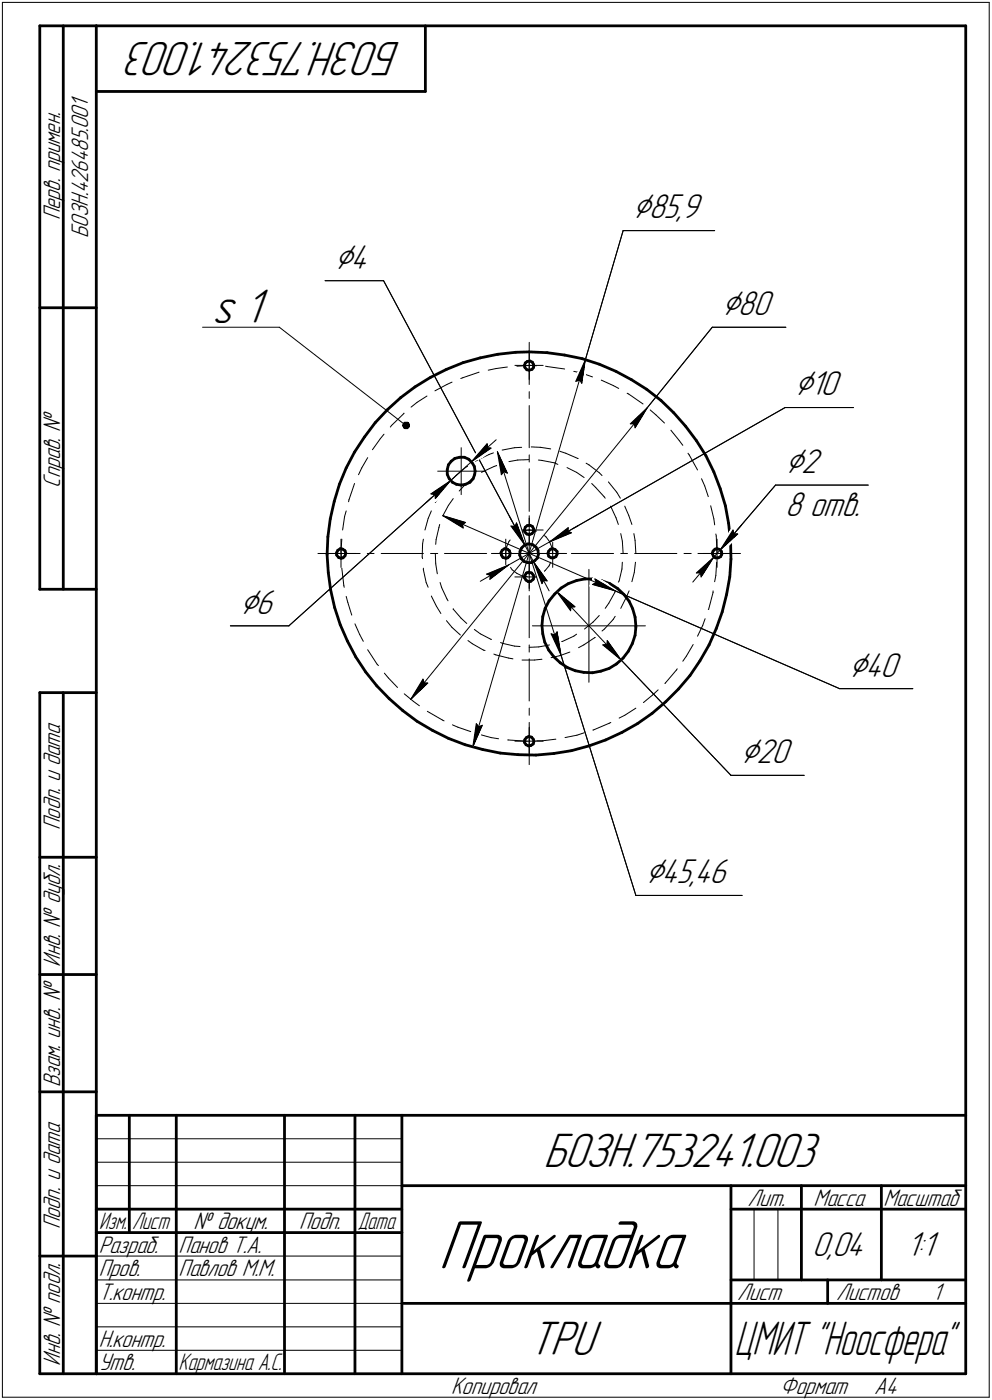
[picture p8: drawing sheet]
<svg xmlns="http://www.w3.org/2000/svg" width="211mm" height="298mm" viewBox="0 0 211 298" stroke-linecap="round" stroke-linejoin="round" font-family="sans-serif">
<defs><g id="words">
<text font-size="15.6" x="93.3" y="270.1">Прокладка</text>
<g font-size="10.9">
<text x="85.4" y="9" transform="rotate(-180 85.4 9)">БОЗН.753241.003</text>
<text x="45.1" y="68.7">s 1</text>
<text x="115.6" y="248.5">БОЗН.753241.003</text>
<text x="112.6" y="288.5">TPU</text>
</g>
<text font-size="10.7" x="156.3" y="288.5">ЦМИТ &quot;Ноосфера&quot;</text>
<g font-size="8.5">
<text x="134.6" y="46.5">⌀85,9</text>
<text x="71.2" y="57.2">⌀4</text>
<text x="153.6" y="67.2">⌀80</text>
<text x="169" y="84.2">⌀10</text>
<text x="167" y="100.8">⌀2</text>
<text x="51" y="130.7">⌀6</text>
<text x="180.6" y="144.1">⌀40</text>
<text x="157.5" y="162.5">⌀20</text>
<text x="137.3" y="188.1">⌀45,46</text>
</g>
<g font-size="7.8">
<text x="167" y="109.9">8 отв.</text>
<text x="172.8" y="267.5">0,04</text>
<text x="192.9" y="267.5">1:1</text>
</g>
<g font-size="5.4">
<text x="12.8" y="46.9" transform="rotate(-90 12.8 46.9)">Перв. примен.</text>
<text x="18.8" y="50.7" transform="rotate(-90 18.8 50.7)">БОЗН.426485.001</text>
<text x="12.8" y="103.8" transform="rotate(-90 12.8 103.8)">Справ. №</text>
<text x="12.8" y="176.7" transform="rotate(-90 12.8 176.7)">Подп. и дата</text>
<text x="12.8" y="205.8" transform="rotate(-90 12.8 205.8)">Инв. № дубл.</text>
<text x="12.8" y="231.6" transform="rotate(-90 12.8 231.6)">Взам. инв. №</text>
<text x="159.1" y="256.8">Лит.</text>
<text x="173.1" y="256.8">Масса</text>
<text x="188" y="256.8">Масштаб</text>
<text x="12.8" y="261.7" transform="rotate(-90 12.8 261.7)">Подп. и дата</text>
<text x="41.2" y="261.8">№ докум.</text>
<text x="63.6" y="261.8">Подп.</text>
<text x="21" y="266.8">Разраб.</text>
<text x="38" y="266.8">Панов Т.А.</text>
<text x="21" y="271.8">Пров.</text>
<text x="38" y="271.8">Павлов М.М.</text>
<text x="21" y="276.8">Т.контр.</text>
<text x="156.9" y="276.8">Лист</text>
<text x="177.9" y="276.8">Листов</text>
<text x="198.4" y="276.8">1</text>
<text x="21" y="286.8">Н.контр.</text>
<text x="12.8" y="290.8" transform="rotate(-90 12.8 290.8)">Инв. № подл.</text>
<text x="21" y="291.8">Утв.</text>
<text x="96" y="296.8">Копировал</text>
<text x="166" y="296.8">Формат</text>
<text x="186" y="296.8">A4</text>
</g>
<g font-size="5.3">
<text x="21.1" y="261.8">Изм.</text>
<text x="28.1" y="261.8">Лист</text>
<text x="76.1" y="261.8">Дата</text>
<text x="38" y="291.8">Кармазина А.С.</text>
</g>
</g></defs>
<g fill="none" stroke="#000" stroke-width=".59">
<path d="M8.5 5.5v120zM8.5 5.5h12zM13.5 5.5v120zM20.5 5.5v287zM20.5 5.5h185zM20.5 19.5h70zM90.5 5.5v14zM205.5 5.5v287zM8.5 65.5h12zM95 78.7l3.6-1.5zM98.6 77.2l3.6-1zM102.2 76.2l3.7-.8z"/>
<path d="M105.9 75.4l3.8-.4zM109.7 75l2.9-.1zM111.6 77.8l.1 .4zM111.7 78.2l.4 .5zM111.8 77.3l-.2 .5zM111.8 77.3l.4-.3zM112.1 78.7l.5 .1zM112.2 77l.6-.1zM112.6 74.9l3.8 .2zM112.6 78.8l.6-.1zM112.8 76.9l.5 .2zM113.3 77.1l.2 .5z"/>
<path d="M113.5 77.6v.6zM113.5 78.2l-.3 .5zM116.4 75.1l3.7 .5zM120.1 75.6l3.8 .8zM123.9 76.4l3.6 1.2zM127.5 77.6l3.6 1.5zM131.1 79.1l3.3 1.8zM73.7 99.7l-1.5 3.4zM75.4 96.3l-1.7 3.4zM77.6 93l-2.2 3.3zM79.8 90l-2.2 3zM82.5 87.2l-2.7 2.8z"/>
<path d="M82.5 87.2l2.8-2.5zM85.3 84.7l3-2.3zM88.3 82.4l3.3-2.1zM91.6 80.3l3.4-1.6zM95.2 100v1zM95.4 99l-.2 1zM96 98.2l.8-.6zM96 98.2l-.6 .8zM96.8 97.6l1-.2zM97.8 97.4h1zM98.8 97.4l.9 .4zM99.7 97.8l.7 .7z"/>
<path d="M100.4 98.5l.5 .8zM100.9 99.3l.2 1zM134.4 80.9l3.2 2zM137.6 82.9l3 2.4zM140.6 85.3l2.7 2.6zM143.3 87.9l2.6 2.9zM145.9 90.8l2.3 3zM148.2 93.8l2 3.2zM150.2 97l1.7 3.5zM69.6 118.1l.2 3.8zM69.8 114.3l-.2 3.8zM70.3 110.5l-.5 3.8z"/>
<path d="M71.1 106.8l-.8 3.7zM71.6 118.2l.5 .5zM71.6 117.7v.5zM71.9 117.2l-.3 .5zM71.9 117.2l.5-.4zM72.1 118.7l.5 .2zM72.2 103.1l-1.1 3.7zM72.4 116.8l.5 .1zM72.6 118.9l.4-.1zM72.9 116.9l.5 .4zM73.4 117.3l.2 .5zM73.4 118.4l-.4 .4z"/>
<path d="M73.6 117.8l-.2 .6zM95.2 101l.4 .9zM95.6 101.9l.7 .8zM96.3 102.7l.8 .4zM97.1 103.1l1 .2zM98.1 103.3l1-.2zM99.1 103.1l.9-.4zM100.7 101.9l-.7 .8zM101 101l-.3 .9zM101.1 100.3l-.1 .7zM106.6 117.7l.1 .5zM106.7 118.2l.3 .5z"/>
<path d="M106.8 117.2l-.2 .5zM106.8 117.2l.6-.4zM107 118.7l.6 .2zM107.4 116.8l.5 .1zM107.6 118.9l.4-.1zM107.9 116.9l.5 .4zM108.4 117.3l.1 .5zM108.5 118.4l-.5 .4zM108.5 117.8v.6zM110.6 118.2l.3 .8zM110.7 117.3l-.1 .9zM110.9 119l.6 .5z"/>
<path d="M111 116.7l-.3 .6zM111 116.7l.6-.6zM111.5 119.5l.8 .3zM111.6 116.1l.8-.3zM111.6 112.9l.1 .4zM111.7 113.3l.4 .4zM111.8 112.3l-.2 .6zM111.8 112.3l.4-.4zM112.1 113.7l.5 .2zM112.2 111.9l.6-.1zM112.3 119.8h.8zM112.4 115.8h.2z"/>
<path d="M112.6 115.8l.8 .2zM112.6 113.9l.6-.3zM112.8 111.8l.5 .3zM113.1 119.8l.7-.4zM113.3 112.1l.2 .5zM113.4 116l.6 .5zM113.5 112.6v.6zM113.5 113.2l-.3 .4zM114 116.5l.5 .7zM114.4 118.8l-.6 .6zM114.5 117.2l.1 .8zM114.6 118l-.2 .8z"/>
<path d="M116.6 117.9l.2 .5zM116.8 118.4l.5 .4zM116.8 117.3l-.2 .6zM116.8 117.3l.4-.4zM117.2 116.9l.4-.1zM117.3 118.8h.5zM117.6 116.8l.5 .2zM117.8 118.8l.5-.3zM118.1 117l.4 .4zM118.5 117.4v.6zM118.5 118l-.2 .5zM151.6 117.9l.2 .5z"/>
<path d="M151.7 117.3l-.1 .6zM151.8 118.4l.4 .4zM151.9 100.5l1.3 3.6zM152.1 116.9l-.4 .4zM152.1 116.9l.5-.1zM152.2 118.8h.6zM152.6 116.8l.6 .2zM152.8 118.8l.5-.3zM153.2 117l.3 .4zM153.2 104.1l1.1 3.6zM153.5 117.4l.1 .6zM153.6 118l-.3 .5z"/>
<path d="M154.3 107.7l.7 3.7zM155 111.4l.4 3.8zM155.4 115.2l.1 3.8zM155.5 119l-.2 3.9zM8.5 125.5h12zM69.8 121.9l.6 3.7zM70.4 125.6l.8 3.8zM71.2 129.4l1.2 3.6zM72.4 133l1.5 3.5zM73.9 136.5l1.8 3.4zM75.7 139.9l2.1 3.2zM111.6 123l.3 .5z"/>
<path d="M111.7 122.5l-.1 .5zM111.9 123.5l.5 .4zM112 122l-.3 .5zM112 122l.5-.2zM112.4 123.9l.5-.1zM112.5 121.8l.6 .2zM112.9 123.8l.6-.4zM113.1 122l.4 .4zM113.5 122.4l.1 .5zM113.6 122.9l-.1 .5zM115.3 133.2l.2 1.8zM115.5 131.3l-.2 1.9z"/>
<path d="M115.5 135l.4 1.7zM115.9 136.7l.9 1.7zM116 129.5l-.5 1.8zM116.8 138.4l1.1 1.5zM116.8 127.9l-.8 1.6zM117.9 139.9l1.3 1.2zM118 126.5l1.4-1.3zM118 126.5l-1.2 1.4zM119.4 125.2l1.5-.9zM120.9 124.3l1.8-.7zM122.7 123.6l1.8-.3zM124.5 123.3h1.8z"/>
<path d="M126.3 123.3l1.8 .4zM128.1 123.7l1.7 .6zM129.8 124.3l1.6 1zM131.4 125.3l1.4 1.3zM132.8 126.6l1.1 1.4zM133.7 138.7l-1.1 1.4zM133.9 128l.7 1.6zM134.5 137.1l-.8 1.6zM134.6 129.6l.5 1.8zM135.1 131.4l.2 1.9zM135.1 135.3l-.6 1.8zM135.3 133.5l-.2 1.8z"/>
<path d="M135.3 133.3v.2zM150.9 137.3l-2 3.4zM152.4 133.9l-1.5 3.4zM153.7 130.3l-1.3 3.6zM154.6 126.6l-.9 3.7zM155.3 122.9l-.7 3.7zM8.5 147.5v145zM8.5 147.5h12zM13.5 147.5v145zM77.8 143.1l2.4 2.9zM80.2 146l2.6 2.8zM82.8 148.8l2.9 2.5z"/>
<path d="M85.7 151.3l3 2.3zM88.7 153.6l3.3 1.9zM92 155.5l3.4 1.7zM95.4 157.2l3.6 1.4zM99 158.6l3.7 1zM102.7 159.6l3.7 .8zM111.6 158.1l.3 .5zM111.7 157.5l-.1 .6zM111.9 158.6l.5 .2zM112 157.1l-.3 .4zM112 157.1l.5-.3zM112.4 158.8l.5-.1z"/>
<path d="M112.5 156.8l.6 .2zM112.9 158.7l.6-.3zM113.1 157l.4 .4zM113.5 157.4l.1 .4zM113.6 157.8l-.1 .6zM119.2 141.1l1.5 1.1zM120.7 142.2l1.7 .6zM121.6 159.9l3.7-1.1zM122.4 142.8l1.8 .4zM124.2 143.2l1.9 .1zM125.3 158.8l3.6-1.2zM126.1 143.3l1.7-.4z"/>
<path d="M127.8 142.9l1.8-.6zM128.9 157.6l3.4-1.6zM129.6 142.3l1.5-.9zM131.1 141.4l1.5-1.3zM132.3 156l3.3-1.9zM135.6 154.1l3.2-2.2zM138.8 151.9l2.8-2.5zM144.4 146.7l-2.8 2.7zM146.8 143.8l-2.4 2.9zM148.9 140.7l-2.1 3.1zM106.4 160.4l3.8 .3zM110.2 160.7l3.8 .1z"/>
<path d="M114 160.8l3.9-.4zM117.9 160.4l3.7-.5zM8.5 182.5h12zM8.5 207.5h12zM8.5 232.5h12zM20.5 237.5h185zM20.5 237.5v55zM27.5 237.5v25zM37.5 237.5v55zM60.5 237.5v55zM75.5 237.5v55zM85.5 237.5v55z"/>
<path d="M20.5 257.5h65zM85.5 252.5h120zM155.5 252.5v40zM155.5 257.5h15zM170.5 252.5v20zM170.5 257.5h35zM187.5 252.5v20zM8.5 267.5h12zM20.5 262.5h65zM85.5 277.5h70zM155.5 277.5h50zM155.5 272.5h50z"/>
<path d="M176.1 272.5v5zM8.5 292.5h12zM20.5 292.5h185z"/>
</g>
<g fill="none" stroke="#000" stroke-width=".21">
<path d="M.5 .5v297zM.5 .5h210zM210.5 .5v297zM69.2 59.8h12.4zM81.6 59.8l30.1 56.3zM132.6 49.1l-8.1 27.5zM132.6 49.1h19.5zM43.1 69.7h16.3zM59.4 69.7l27 20.9zM103.9 78.8l1.6-.3zM105.5 78.5l2.4-.4zM109.6 77.8h3z"/>
<path d="M110 78l2.9-.2zM112.6 72.9v9zM112.6 77.8h3zM112.6 77.8v3.1zM112.6 74.8v3zM112.9 77.8l1.2 .1zM116.1 78l.4 .1zM116.5 78.1l3.6 .5zM122.1 79.1l1.6 .3zM123.7 79.4l2.4 .9zM124.5 76.6l-.7 5zM124.5 76.6l-2 4.6z"/>
<path d="M124.5 76.6l-23.9 82.5zM151.6 69.7l-13.8 17.1zM151.6 69.7h15.6zM77 99.7l-.7 1.4zM78.2 97.5l-1.2 2.2zM80.9 93.4l-1.7 2.4zM81.7 92.5l-.8 .9zM83.3 90.6l2.6-2.5zM83.3 90.6l-.2 .3zM85.9 88h.1M87.5 86.7l1.2-1zM88.7 85.7l2.1-1.4z"/>
<path d="M92.5 83.2l2.6-1.3zM95.1 81.9l1.1-.5zM98 80.6l.5-.2zM98.1 95.3v5zM98.5 80.4l3.4-1.2zM99.2 99.4l.3-.1zM100.3 98.3l4.2-2.9zM100.3 98.3l5.3-4.7zM101.2 98.2l.4-.2zM101.6 98l2.5-1.2zM103.6 94.5l.1 .8zM103.6 94.5l-3.3 3.8z"/>
<path d="M103.7 95.3l.8 .1zM104.1 96.8l.9-.4zM105.2 99.3l1.2-.4zM105.8 96.2l2.1 4.6zM105.8 96.2l.9 4.9zM105.8 96.2l13.6 43.3zM106.8 95.8l2.7-.5zM108.3 98.3l1.9-.3zM109.5 95.3l1.5-.1zM110.2 98l2.3-.1zM112.6 83.4v1.4zM112.6 86.4v8.9z"/>
<path d="M112.6 96.9v1.5zM112.6 99.8v9.1zM113 95.2h2zM114.6 98h.7zM115 95.2l2.2 .4zM115.3 98l2.6 .6zM117.9 98.6l.8 .3zM119.1 96.1l1.3 .4zM120.4 96.5l2.5 1.1zM120.6 99.6l2.1 1zM122.5 81.2l.9-.3zM123 97.6h.1"/>
<path d="M123.4 80.9l.4 .7zM124.7 98.6l.6 .4zM125.3 99l2.2 1.7zM127.9 80.9l2.7 1.2zM130.6 82.1l1.1 .6zM133.4 83.7l.4 .2zM133.8 83.9l3 2.1zM134.1 90.3h.9zM134.1 90.3l3.7-3.5zM135 90.3l.1 .8zM137.8 86.8l-2.7 4.3zM137.8 86.8l-50.4 62.1z"/>
<path d="M138.3 87.3l1.3 1.1zM139.6 88.4l1.8 1.7zM142.7 91.6l1.8 2.2zM144.5 93.8l.8 1zM146.4 96.5l.2 .4zM146.6 96.9l1.8 3.2zM167 86.8h14.6zM67.6 117.9h9zM69.6 117.9h3zM72.6 117.3v1.7zM72.6 117.9h3zM72.6 117.9v2.9z"/>
<path d="M72.6 114.8v3.1zM72.7 114.8l-.1 2.5zM73.3 110l-.4 2.9zM73.7 108.8l-.4 1.2zM74.3 106.4l-.1 .4zM75.4 103l-1.1 3.4zM78.1 117.9h1.5zM81.1 117.9h9zM89.8 118.6l.1 .4zM89.9 115.8l-.1 2.8zM90.1 114.8l-.2 1zM90.7 107l5.1-4.6z"/>
<path d="M91.1 110.4l-.7 2.5zM91.6 117.9h1.5zM91.7 105.2l4.1-2.8zM91.7 105.2l.8 .1zM91.8 108.8l-.7 1.6zM92.5 105.3l.1 .9zM92.6 117.9l.1 2.2zM92.8 114.9l-.1 1zM93.1 100.3h5zM93.4 112.4l-.6 2.5zM93.6 105.4l-1 1.6zM93.6 111.7l-.2 .7z"/>
<path d="M94.2 109.8l4.9 1.5zM94.2 109.8l4.4 2.6zM94.2 109.8l36.7 16zM94.6 117.9h8.9zM94.9 103.5l-1.3 1.9zM95.4 107.6l-1.2 2.2zM95.8 102.4l-3.2 3.8zM95.8 102.4l4.5-4.1zM96.4 106.2l-1 1.4zM97.1 101.2l2.1-1.8zM97.1 101.2l-.8 .8zM98.1 100.3h5z"/>
<path d="M98.1 100.3v5zM98.4 111.7l.7-.4zM98.4 111.7l.2 .7zM98.6 103.5l2-1.6zM98.6 103.5l-.9 1.1zM100.6 101.9l.2-.2zM102.4 100.6l.4-.2zM102.8 100.4l2.4-1.1zM104.6 117.9h3zM105.1 117.9h1.5zM107.2 100.4l.7 .4zM107.2 100.4l-.5 .7z"/>
<path d="M107.6 117.8l.1 1.2zM107.6 117.9h3zM107.6 117.9v2.9zM107.6 114.8v3.1zM107.8 116.5l-.2 1.3zM108.1 117.9h4.5zM108.3 115.3l-.5 1.2zM108.4 109.9l3.3 6.2zM108.5 115l-.2 .3zM108.7 112l.9 .1zM108.7 112l3 4.1zM109.6 112.9h3z"/>
<path d="M109.9 111.3l1.8 4.8zM109.9 111.3l-.3 .8zM110.2 113.5l1.1-.5zM110.2 113.5l-.2 .1zM111.3 113l1.3-.1zM111.7 116.1l1.8 3.5zM112.6 112.9l1.3 .1zM112.6 119.8v3.1zM112.6 117.9h4.5zM112.6 117.9v4.4zM112.6 110.3v1.5zM112.6 113.4v4.5z"/>
<path d="M112.6 112.9h3zM112.6 112.9v2.9zM112.6 109.8v3.1zM113.5 119.6l1.8 4.7zM113.5 119.6l2.9 4.1zM113.5 119.6l3.3 6.2zM113.9 113l.2 .1zM114.6 117.9h3zM115.8 114l.4 .3zM116.2 114.3l.7 1zM116.9 115.3l.5 1.3zM116.9 115.4l50.1-28.6z"/>
<path d="M116.9 115.4l4.7-1.9zM116.9 115.4l4-3zM116.9 115.4l6.1-3.5zM117.2 119.7l-.4 .8zM117.4 116.6l.2 1.3zM117.6 117.9h3zM117.6 117.9v2.9zM117.6 114.8v3.1zM118.5 117.9h1.6zM120.8 113.1l.8 .4zM120.9 112.4l-.1 .7zM121.6 117.9h9z"/>
<path d="M122.7 100.6l1.6 1.1zM125.9 103l.8 .8zM126.7 103.8l1.8 1.9zM127.5 100.7l.6 .6zM128.5 105.7l.3 .4zM129.5 102.6l1.7 2.2zM129.9 107.8l.1 .1zM130 107.9l1.1 2.3zM131.1 110.2l.5 1.5zM131.2 104.8l.8 1.3zM132.1 113.6l.3 1.6zM132.1 117.9h1.4z"/>
<path d="M132.4 115.2l.2 2.7zM132.4 119.7l-.1 1.5zM132.9 107.8l.9 1.9zM133.8 109.7l.7 2zM134.9 113.6l.2 1.5zM135 117.9h9zM135.1 115.1l.2 2.8zM135.2 119.7l-.2 2.2zM145.5 117.9h1.6zM148.5 117.9h9.1zM149.3 101.9l.6 1.6zM149.6 117.9h3z"/>
<path d="M149.9 103.5l.8 2.2zM151.2 107.7l.7 2.8zM151.9 110.5l.2 1.3zM151.9 118.6l-2.7 4.3zM151.9 118.6l-4.5 5.4zM152.3 113.7l.1 .4zM152.4 114.1l.2 3.8zM152.5 119.7l-.2 2.8zM152.6 117.9h3zM152.6 117.9v2.9zM152.6 114.8v3.1zM153.2 117.1l3.8-3.4z"/>
<path d="M153.2 117.1l-1.3 1.5zM156 112.9l.1 .8zM156 112.9l-2.8 4.2zM156.1 113.7h.9zM157.8 111.8l-4.6 5.3zM165 103.3l-11.8 13.8zM165 103.3h19.7zM49 133.3h12.5zM61.5 133.3l34.3-30.9zM72.7 121l.5 3.6zM73.2 124.6v.5zM73.7 127l.3 1.3z"/>
<path d="M74 128.3l.8 2.7zM75.5 132.8l1 2.3zM76.5 135.1l.8 1.5zM78.2 138.3l2.1 3.2zM90.1 121v.3zM90.1 121.3l.6 2.7zM90.7 124l.4 1.1zM91.8 126.9l1.1 2.2zM92.7 120.1l.3 2.1zM92.9 129.1l.9 1.5zM93.6 124l.4 1.1zM94 125.1l1.1 2.4z"/>
<path d="M95 132.2l1.2 1.4zM95.1 127.5l.2 .4zM96.2 133.6l1.8 1.6zM96.4 129.6h.1M96.4 129.7l1.7 2zM98.1 131.7l1.2 1.1zM99.6 136.4l.9 .7zM100.5 137.1l2.4 1.3zM100.9 134l1.3 1zM102.2 135l2.3 1.1zM102.2 123.8l6-3.5zM102.9 138.4l.3 .1z"/>
<path d="M103.5 122.3l4.7-2zM103.5 122.3l.8 .2zM104.2 123.4l4-3.1zM104.3 122.5l-.1 .9zM104.5 136.1h.1M105.1 139.3l.4 .1zM105.5 139.4l2.7 .7zM106.5 136.8l.4 .2zM106.9 137l2.6 .6zM108.2 120.3l8.7-4.9zM108.6 120.8l.4 .5zM109 121.3l1 .8z"/>
<path d="M109.5 137.6l1.2 .1zM109.6 122.9h3zM110 122.1l1.2 .6zM111.2 122.7l1 .1zM112.6 137.8h2zM112.6 122.9h3zM112.6 122.9v2.9zM112.6 137.3v1.6zM112.6 126.8v9zM112.6 123.9v1.4zM113.3 133.3h12zM114.2 122.5l.8-.2z"/>
<path d="M114.6 137.8l2.3-.5zM115 122.3l1-.8zM115.7 123.6l-.4 .7zM115.7 123.6l.7 .1zM116.8 120.5l-.8 1zM117.3 135l2.1 4.5zM117.3 135l.7 .2zM118.4 126l3.9 3.2zM118.4 126l3 4zM118.4 126l13.8 14.5zM118.5 134.5l-.5 .7zM118.5 134.5l.9 5z"/>
<path d="M118.8 136.8l.9-.2zM119.1 139.6l2.1-.7zM119.4 139.5l15.9 51.2zM119.7 136.6l2.4-1.1zM121.5 129.3l.8-.1zM121.5 129.3l-.1 .7zM122.1 135.5l.6-.5zM123.1 137.9l1.1-.6zM124.2 137.3l2.3-1.5zM124.4 133.9l1.8-1.5zM125.3 133.3h12zM125.3 133.3v12z"/>
<path d="M125.3 121.2v12.1zM126.1 124.5l4.8 1.3zM126.1 124.5l.7-.5zM126.5 135.8l.2-.1zM126.6 123.3l.2 .7zM126.6 123.3l4.3 2.5zM127.5 131.1l-1.3 1.3zM128.1 134.4l.5-.5zM128.3 137.3l3.9 3.2zM128.3 137.3l.8-.1zM129.2 136.4l-.1 .8zM129.2 136.4l3 4.1z"/>
<path d="M129.5 128.4l-.7 1.1zM130.5 131.9l-1.9 2zM130.8 126.2l-1.3 2.2zM130.9 131.2l-.4 .7zM130.9 125.8l-.1 .4zM130.9 125.8l47.7 20.8zM131.7 123.7l-.1 .3zM132.3 121.2l-.6 2.5zM133.3 127.2l-1.2 2.3zM133.9 125.8l-.6 1.4zM135 121.9l-.5 2zM146 139.7l-.7 1.1z"/>
<path d="M147.5 137.2l-1.5 2.5zM148.2 122l3.7-3.4zM148.2 122h.8zM149 122l.2 .9zM149.5 133.2l-1.1 2.3zM150 131.7l-.5 1.5zM150.7 129.8l.1-.1zM151.7 126.2l-.9 3.5zM151.7 125.8v.4zM152.3 122.5l-.2 1.4zM80.3 141.5l.2 .2zM81.8 143.3l.8 1.1z"/>
<path d="M82.6 144.4l2 2zM86 147.7l2 1.7zM87.4 148.9l3.6-3.4zM88 149.4l1.2 .9zM90 144.6l-2.6 4.3zM90 144.6l.3 .9zM90.3 145.5h.7zM90.9 151.5l3.2 1.8zM94.1 153.3l.4 .2zM96.3 154.3l1.2 .6zM97.5 154.9l2.7 .9zM101.3 154.1l-.7 5z"/>
<path d="M101.3 154.1l.6 .7zM101.9 154.8l.7-.4zM102 156.4l2.5 .7zM102.6 154.4l-2 4.7zM104.5 157.1l1.6 .2zM108 157.6h.1M108.1 157.6l3.7 .2zM108.2 140.1l.9 .2zM109.6 157.8h3zM111.1 140.5h2.6zM111.8 157.8h.4zM112.6 157.8h3z"/>
<path d="M112.6 157.8v3.1zM112.6 154.9v2.9zM112.6 153.8v9zM112.6 150.8v1.5zM112.6 140.3v9zM113.7 140.5l1.6-.1zM114.2 157.7h1.3zM115.5 157.7l2.8-.3zM117.3 140l1.8-.4zM120.2 157.1l2.6-.6zM122.8 156.5l1.5-.5zM126.2 155.4h.1"/>
<path d="M126.2 155.4l3.4-1.4zM129.6 154l.4-.2zM131.7 152.9l1.2-.6zM132.2 140.5l23.3 24.6zM132.9 152.3l2.4-1.5zM136.9 149.6l2-1.6zM138.9 148l1.1-1.1zM141.5 145.5h.1zM143.9 142.7l-2.3 2.8zM144.1 142.4l-.2 .3zM178.6 146.6h15.6zM155.5 165.1h15.6z"/>
<path d="M135.3 190.7h22.6zM20.5 247.5h65zM20.5 252.5h65zM20.5 242.5h65zM160.4 257.5v15zM165.5 257.5v15zM20.5 267.5h65zM20.5 272.5h65zM20.5 277.5h65zM.5 297.5h210zM20.5 282.5h65zM20.5 287.5h65z"/>
</g>
<g fill="#fff" stroke="#fff" stroke-width=".21">
<path d="M45 60.9h12.4zM45 61h12.4zM45 61h12.4zM45 61.1h12.4zM45 61.2h12.4zM45 61.3h12.4zM45 61.4h12.4zM45 61.5h12.4zM45 61.6h12.4zM45 61.6h12.4zM45 61.7h12.4zM45 61.8h12.4zM45 61.9h12.4zM45 62h12.4zM45 62.1h12.4zM45 62.1h12.4zM45 62.2h12.4zM45 62.3h12.4zM45 62.4h12.4zM45 62.5h12.4zM45 62.6h12.4zM45 62.7h12.4zM45 62.7h12.4zM45 62.8h12.4zM45 62.9h12.4zM45 63h12.4zM45 63.1h12.4zM45 63.2h12.4zM45 63.2h12.4zM45 63.3h12.4zM45 63.4h12.4zM45 63.5h12.4zM45 63.6h12.4zM45 63.7h12.4zM45 63.8h12.4zM45 63.8h12.4zM45 63.9h12.4zM45 64h12.4zM45 64.1h12.4zM45 64.2h12.4zM45 64.3h12.4zM45 64.3h12.4zM45 64.4h12.4zM45 64.5h12.4zM45 64.6h12.4zM45 64.7h12.4zM45 64.8h12.4zM45 64.9h12.4zM45 64.9h12.4zM45 65h12.4zM45 65.1h12.4zM45 65.2h12.4zM45 65.3h12.4zM45 65.4h12.4zM45 65.4h12.4zM45 65.5h12.4zM45 65.6h12.4zM45 65.7h12.4zM45 65.8h12.4zM45 65.9h12.4zM45 66h12.4zM45 66h12.4zM45 66.1h12.4zM45 66.2h12.4zM45 66.3h12.4zM45 66.4h12.4zM45 66.5h12.4zM45 66.5h12.4zM45 66.6h12.4zM45 66.7h12.4zM45 66.8h12.4zM45 66.9h12.4zM45 67h12.4zM45 67.1h12.4zM45 67.1h12.4zM45 67.2h12.4zM45 67.3h12.4zM45 67.4h12.4zM45 67.5h12.4zM45 67.6h12.4zM45 67.6h12.4zM45 67.7h12.4zM45 67.8h12.4zM45 67.9h12.4zM45 68h12.4zM45 68.1h12.4zM45 68.2h12.4zM45 68.2h12.4zM45 68.3h12.4zM45 68.4h12.4zM45 68.5h12.4zM45 68.6h12.4zM45 68.7h12.4zM45 68.7h12.4zM45 68.8h12.4zM45 68.9h12.4zM45 69h12.4zM45 69.1h12.4zM45 69.2h12.4zM45 69.3h12.4zM45 69.3h12.4zM45 69.4h12.4zM45 69.5h12.4zM45 69.6h12.4zM45 69.7h12.4zM45 69.8h12.4zM45 69.8h12.4zM45 69.9h12.4zM45 70h12.4zM45 70.1h12.4zM45 70.2h12.4zM45 70.3h12.4zM45 70.4h12.4zM45 70.4h12.4zM45 70.5h12.4zM45 70.6h12.4zM45 70.7h12.4zM45 70.8h12.4z"/>
<path d="M107.6 120.4h.6zM107 120.5h1.1zM106.3 120.6h1.7zM106.2 120.6h1.7zM106 120.7h1.9zM105.7 120.8h2.2zM105.6 120.9h2.2zM105.3 121h2.4zM105.2 121.1h2.4zM105 121.2h2.6zM104.7 121.2h2.8zM104.6 121.3h2.8zM104.3 121.4h3.1zM104.1 121.5h3.3zM104 121.6h3.3zM103.7 121.7h3.5zM103.5 121.8h3.6zM103.3 121.8h3.7zM103.1 121.9h3.8zM102.9 122h3.9zM103 122.1h3.8zM103 122.2h3.6zM103 122.3h3.5zM103.1 122.3h3.3zM103.1 122.4h3.2zM103.2 122.5h3zM103.3 122.6h2.8zM103.3 122.7h2.7zM103.4 122.8h2.4zM103.4 122.9h2.3zM103.5 122.9h2.2zM103.5 123h2zM103.5 123.1h1.9zM103.6 123.2h1.7zM103.6 123.3h1.6zM103.7 123.4h1.4zM103.7 123.4h1.3zM103.8 123.5h1.1zM103.8 123.6h.9zM103.9 123.7h.7zM103.9 123.8h.7zM104 123.9h.4zM104 124h.3zM104.1 124h.1z"/>
<path d="M121 111.7h.2zM120.9 111.8h.3zM120.8 111.8h.4zM120.6 111.9h.7zM120.6 112h.7zM120.5 112.1h.9zM120.3 112.2h1.2zM120.2 112.3h1.3zM120.1 112.4h1.5zM120.1 112.4h1.5zM119.9 112.5h1.8zM119.8 112.6h1.9zM119.7 112.7h2.1zM119.5 112.8h2.3zM119.5 112.9h2.3zM119.4 112.9h2.5zM119.2 113h2.8zM119.1 113.1h2.9zM119 113.2h3.1zM119 113.3h3.1zM118.8 113.4h3.4zM118.7 113.5h3.6zM118.6 113.5h3.7zM118.4 113.6h3.9zM118.4 113.7h3.9zM118.3 113.8h3.9zM118.1 113.9h3.9zM118.1 114h3.7zM118 114h3.6zM117.9 114.1h3.4zM117.9 114.2h3.3zM117.9 114.3h3.1zM117.8 114.4h2.9zM117.7 114.5h2.9zM117.6 114.6h2.7zM117.5 114.6h2.6zM117.5 114.7h2.5zM117.4 114.8h2.3zM117.3 114.9h2.2zM117.3 115h2zM117.3 115.1h1.8zM117.2 115.1h1.7zM117.1 115.2h1.2zM117 115.3h.6z"/>
<path d="M169 78.5h10.6zM169 78.6h10.6zM169 78.7h10.6zM169 78.7h10.6zM169 78.8h10.6zM169 78.9h10.6zM169 79h10.6zM169 79.1h10.6zM169 79.2h10.6zM169 79.2h10.6zM169 79.3h10.6zM169 79.4h10.6zM169 79.5h10.6zM169 79.6h10.6zM169 79.7h10.6zM169 79.8h10.6zM169 79.8h10.6zM169 79.9h10.6zM169 80h10.6zM169 80.1h10.6zM169 80.2h10.6zM169 80.3h10.6zM169 80.3h10.6zM169 80.4h10.6zM169 80.5h10.6zM169 80.6h10.6zM169 80.7h10.6zM169 80.8h10.6zM169 80.9h10.6zM169 80.9h10.6zM169 81h10.6zM169 81.1h10.6zM169 81.2h10.6zM169 81.3h10.6zM169 81.4h10.6zM169 81.4h10.6zM169 81.5h10.6zM169 81.6h10.6zM169 81.7h10.6zM169 81.8h10.6zM169 81.9h10.6zM169 82h10.6zM169 82h10.6zM169 82.1h10.6zM169 82.2h10.6zM169 82.3h10.6zM169 82.4h10.6zM169 82.5h10.6zM169 82.5h10.6zM169 82.6h10.6zM169 82.7h10.6zM169 82.8h10.6zM169 82.9h10.6zM169 83h10.6zM169 83.1h10.6zM169 83.1h10.6zM169 83.2h10.6zM169 83.3h10.6zM169 83.4h10.6zM169 83.5h10.6zM169 83.6h10.6zM169 83.7h10.6zM169 83.7h10.6zM169 83.8h10.6zM169 83.9h10.6zM169 84h10.6zM169 84.1h10.6zM169 84.2h10.6zM169 84.2h10.6zM169 84.3h10.6zM169 84.4h10.6zM169 84.5h10.6zM169 84.6h10.6zM169 84.7h10.6zM169 84.8h10.6zM169 84.8h10.6zM169 84.9h10.6zM169 85h10.6zM169 85.1h10.6zM169 85.2h10.6zM169 85.3h10.6zM169 85.3h10.6zM169 85.4h10.6zM169 85.5h10.6zM169 85.6h10.6zM169 85.7h10.6z"/>
<path d="M89.9 143.9h.2zM89.8 144h.4zM89.8 144.1h.5zM89.7 144.2h.6zM89.7 144.3h.8zM89.7 144.4h.9zM89.6 144.4h1.1zM89.6 144.5h1.2zM89.5 144.6h1.3zM89.4 144.7h1.6zM89.4 144.8h1.7zM89.3 144.9h1.9zM89.3 144.9h2zM89.2 145h2.2zM89.2 145.1h2.2zM89.2 145.2h2.3zM89.1 145.3h2.5zM89.1 145.4h2.6zM89 145.5h2.8zM88.9 145.5h2.8zM88.9 145.6h2.7zM88.8 145.7h2.7zM88.8 145.8h2.6zM88.7 145.9h2.7zM88.6 146h2.7zM88.6 146h2.6zM88.6 146.1h2.5zM88.6 146.2h2.4zM88.5 146.3h2.4zM88.4 146.4h2.4zM88.4 146.5h2.4zM88.3 146.6h2.4zM88.3 146.6h2.3zM88.2 146.7h2.2zM88.1 146.8h2.2zM88.1 146.9h2.2zM88.1 147h2.1zM88 147.1h2.1zM88 147.2h2zM88 147.2h1.9zM88 147.3h1.8zM87.9 147.4h1.8zM87.9 147.5h1.8zM87.9 147.6h1.7zM87.8 147.7h1.7zM87.8 147.7h1.6zM87.8 147.8h1.5zM87.7 147.9h1.5zM87.7 148h1.4zM87.7 148.1h1.3zM87.6 148.2h1.2zM87.6 148.3h1zM87.6 148.3h.9zM87.5 148.4h.8zM87.5 148.5h.7zM87.5 148.6h.6zM87.5 148.7h.4zM87.5 148.8h.2z"/>
<path d="M137.5 87h.3zM137.3 87h.5zM137.2 87.1h.5zM137 87.2h.7zM136.9 87.3h.8zM136.7 87.4h1zM136.6 87.5h1zM136.4 87.5h1.2zM136.2 87.6h1.4zM136.1 87.7h1.4zM136 87.8h1.5zM135.9 87.9h1.6zM135.8 88h1.7zM135.7 88.1h1.7zM135.6 88.1h1.8zM135.6 88.2h1.8zM135.5 88.3h1.9zM135.4 88.4h1.9zM135.3 88.5h2zM135.2 88.6h2.1zM135.1 88.6h2.1zM135 88.7h2.2zM135 88.8h2.2zM134.9 88.9h2.3zM134.7 89h2.4zM134.6 89.1h2.4zM134.5 89.2h2.5zM134.5 89.2h2.4zM134.4 89.3h2.5zM134.3 89.4h2.5zM134.2 89.5h2.5zM134.1 89.6h2.6zM134 89.7h2.7zM133.9 89.7h2.7zM133.9 89.8h2.7zM133.8 89.9h2.7zM133.7 90h2.8zM133.6 90.1h2.8zM133.5 90.2h2.8zM133.3 90.3h3zM133.5 90.3h2.7zM133.6 90.4h2.5zM133.7 90.5h2.4zM133.8 90.6h2.3zM133.9 90.7h2.2zM134 90.8h2zM134.1 90.8h1.8zM134.2 90.9h1.7zM134.3 91h1.5zM134.5 91.1h1.2zM134.5 91.2h1.2zM134.6 91.3h1zM134.8 91.4h.8zM134.9 91.4h.7zM135 91.5h.5zM135.1 91.6h.4zM135.2 91.7h.2z"/>
<path d="M153.6 61.5h11.6zM153.6 61.6h11.6zM153.6 61.6h11.6zM153.6 61.7h11.6zM153.6 61.8h11.6zM153.6 61.9h11.6zM153.6 62h11.6zM153.6 62.1h11.6zM153.6 62.1h11.6zM153.6 62.2h11.6zM153.6 62.3h11.6zM153.6 62.4h11.6zM153.6 62.5h11.6zM153.6 62.6h11.6zM153.6 62.7h11.6zM153.6 62.7h11.6zM153.6 62.8h11.6zM153.6 62.9h11.6zM153.6 63h11.6zM153.6 63.1h11.6zM153.6 63.2h11.6zM153.6 63.2h11.6zM153.6 63.3h11.6zM153.6 63.4h11.6zM153.6 63.5h11.6zM153.6 63.6h11.6zM153.6 63.7h11.6zM153.6 63.8h11.6zM153.6 63.8h11.6zM153.6 63.9h11.6zM153.6 64h11.6zM153.6 64.1h11.6zM153.6 64.2h11.6zM153.6 64.3h11.6zM153.6 64.3h11.6zM153.6 64.4h11.6zM153.6 64.5h11.6zM153.6 64.6h11.6zM153.6 64.7h11.6zM153.6 64.8h11.6zM153.6 64.9h11.6zM153.6 64.9h11.6zM153.6 65h11.6zM153.6 65.1h11.6zM153.6 65.2h11.6zM153.6 65.3h11.6zM153.6 65.4h11.6zM153.6 65.4h11.6zM153.6 65.5h11.6zM153.6 65.6h11.6zM153.6 65.7h11.6zM153.6 65.8h11.6zM153.6 65.9h11.6zM153.6 66h11.6zM153.6 66h11.6zM153.6 66.1h11.6zM153.6 66.2h11.6zM153.6 66.3h11.6zM153.6 66.4h11.6zM153.6 66.5h11.6zM153.6 66.5h11.6zM153.6 66.6h11.6zM153.6 66.7h11.6zM153.6 66.8h11.6zM153.6 66.9h11.6zM153.6 67h11.6zM153.6 67.1h11.6zM153.6 67.1h11.6zM153.6 67.2h11.6zM153.6 67.3h11.6zM153.6 67.4h11.6zM153.6 67.5h11.6zM153.6 67.6h11.6zM153.6 67.6h11.6zM153.6 67.7h11.6zM153.6 67.8h11.6zM153.6 67.9h11.6zM153.6 68h11.6zM153.6 68.1h11.6zM153.6 68.2h11.6zM153.6 68.2h11.6zM153.6 68.3h11.6zM153.6 68.4h11.6zM153.6 68.5h11.6zM153.6 68.6h11.6zM153.6 68.7h11.6z"/>
<path d="M100.9 153.6h.4zM100.9 153.7h.6zM100.9 153.8h1zM100.9 153.8h1.2zM100.9 153.9h1.5zM100.9 154h1.8zM100.9 154.1h2.1zM100.8 154.2h2.5zM100.8 154.3h2.5zM100.8 154.3h2.5zM100.8 154.4h2.4zM100.8 154.5h2.4zM100.8 154.6h2.3zM100.8 154.7h2.3zM100.8 154.8h2.2zM100.8 154.9h2.2zM100.8 154.9h2.2zM100.8 155h2.2zM100.8 155.1h2.2zM100.8 155.2h2.1zM100.8 155.3h2.1zM100.7 155.4h2.1zM100.7 155.4h2.1zM100.7 155.5h2zM100.7 155.6h2zM100.7 155.7h1.9zM100.7 155.8h1.9zM100.7 155.9h1.8zM100.6 156h1.9zM100.6 156h1.9zM100.6 156.1h1.8zM100.6 156.2h1.8zM100.6 156.3h1.8zM100.6 156.4h1.8zM100.6 156.5h1.7zM100.5 156.5h1.8zM100.5 156.6h1.7zM100.5 156.7h1.7zM100.5 156.8h1.7zM100.5 156.9h1.6zM100.5 157h1.6zM100.5 157.1h1.5zM100.4 157.1h1.6zM100.5 157.2h1.4zM100.5 157.3h1.4zM100.5 157.4h1.4zM100.5 157.5h1.4zM100.5 157.6h1.3zM100.5 157.6h1.3zM100.5 157.7h1.2zM100.5 157.8h1.1zM100.5 157.9h1zM100.5 158h1zM100.5 158.1h.9zM100.6 158.2h.7zM100.6 158.2h.7zM100.6 158.3h.6zM100.6 158.4h.6zM100.6 158.5h.5zM100.6 158.6h.4zM100.6 158.7h.3zM100.6 158.7h.3zM100.6 158.8h.2zM100.6 158.9h.2z"/>
<path d="M124.5 76.8h.1zM124.4 76.9h.2zM124.3 77h.3zM124.3 77h.3zM124.2 77.1h.4zM124.1 77.2h.5zM124 77.3h.7zM124 77.4h.7zM124 77.5h.7zM123.9 77.6h.8zM123.8 77.6h.9zM123.7 77.7h1zM123.7 77.8h1zM123.6 77.9h1.2zM123.5 78h1.3zM123.4 78.1h1.4zM123.4 78.1h1.4zM123.4 78.2h1.4zM123.4 78.3h1.4zM123.3 78.4h1.5zM123.3 78.5h1.5zM123.2 78.6h1.6zM123.2 78.7h1.6zM123.1 78.7h1.7zM123.1 78.8h1.7zM123 78.9h1.8zM123 79h1.8zM123 79.1h1.7zM122.9 79.2h1.8zM122.9 79.2h1.8zM122.9 79.3h1.8zM122.9 79.4h1.8zM122.8 79.5h1.9zM122.8 79.6h1.8zM122.7 79.7h1.9zM122.7 79.8h1.9zM122.6 79.8h2zM122.6 79.9h2zM122.6 80h2zM122.5 80.1h2zM122.5 80.2h2zM122.4 80.3h2.1zM122.4 80.3h2.1zM122.3 80.4h2.2zM122.3 80.5h2.2zM122.3 80.6h2.2zM122.3 80.7h2.2zM122.3 80.8h2.2zM122.2 80.9h2.3zM122.2 80.9h2.3zM122.1 81h2.4zM122.1 81.1h2.4zM122 81.2h2.4zM122 81.3h2.4zM121.9 81.4h2.5zM121.9 81.4h2.5zM121.8 81.5h2.6zM122.2 81.6h2.2zM122.4 81.7h1.9zM122.8 81.8h1.5zM123 81.9h1.3zM123.4 82h.9zM123.6 82h.7zM124 82.1h.3z"/>
<path d="M134.6 40.8h15.4zM134.6 40.9h15.4zM134.6 41h15.4zM134.6 41.1h15.4zM134.6 41.1h15.4zM134.6 41.2h15.4zM134.6 41.3h15.4zM134.6 41.4h15.4zM134.6 41.5h15.4zM134.6 41.6h15.4zM134.6 41.7h15.4zM134.6 41.7h15.4zM134.6 41.8h15.4zM134.6 41.9h15.4zM134.6 42h15.4zM134.6 42.1h15.4zM134.6 42.2h15.4zM134.6 42.2h15.4zM134.6 42.3h15.4zM134.6 42.4h15.4zM134.6 42.5h15.4zM134.6 42.6h15.4zM134.6 42.7h15.4zM134.6 42.8h15.4zM134.6 42.8h15.4zM134.6 42.9h15.4zM134.6 43h15.4zM134.6 43.1h15.4zM134.6 43.2h15.4zM134.6 43.3h15.4zM134.6 43.3h15.4zM134.6 43.4h15.4zM134.6 43.5h15.4zM134.6 43.6h15.4zM134.6 43.7h15.4zM134.6 43.8h15.4zM134.6 43.9h15.4zM134.6 43.9h15.4zM134.6 44h15.4zM134.6 44.1h15.4zM134.6 44.2h15.4zM134.6 44.3h15.4zM134.6 44.4h15.4zM134.6 44.4h15.4zM134.6 44.5h15.4zM134.6 44.6h15.4zM134.6 44.7h15.4zM134.6 44.8h15.4zM134.6 44.9h15.4zM134.6 45h15.4zM134.6 45h15.4zM134.6 45.1h15.4zM134.6 45.2h15.4zM134.6 45.3h15.4zM134.6 45.4h15.4zM134.6 45.5h15.4zM134.6 45.6h15.4zM134.6 45.6h15.4zM134.6 45.7h15.4zM134.6 45.8h15.4zM134.6 45.9h15.4zM134.6 46h15.4zM134.6 46.1h15.4zM134.6 46.1h15.4zM134.6 46.2h15.4zM134.6 46.3h15.4zM134.6 46.4h15.4zM134.6 46.5h15.4zM134.6 46.6h15.4zM134.6 46.7h15.4zM134.6 46.7h15.4zM134.6 46.8h15.4zM134.6 46.9h15.4zM134.6 47h15.4zM134.6 47.1h15.4zM134.6 47.2h15.4zM134.6 47.2h15.4zM134.6 47.3h15.4zM134.6 47.4h15.4zM134.6 47.5h15.4zM134.6 47.6h15.4zM134.6 47.7h15.4zM134.6 47.8h15.4zM134.6 47.8h15.4zM134.6 47.9h15.4zM134.6 48h15.4z"/>
<path d="M113.6 119.8h.2zM113.6 119.9h.3zM113.6 120h.4zM113.6 120.1h.5zM113.6 120.1h.6zM113.6 120.2h.7zM113.6 120.3h.8zM113.6 120.4h.9zM113.6 120.5h1zM113.6 120.6h1.1zM113.7 120.6h1.1zM113.7 120.7h1.2zM113.7 120.8h1.3zM113.7 120.9h1.4zM113.7 121h1.4zM113.7 121.1h1.5zM113.7 121.2h1.5zM113.7 121.2h1.6zM113.7 121.3h1.7zM113.7 121.4h1.8zM113.7 121.5h1.8zM113.8 121.6h1.8zM113.8 121.7h1.9zM113.9 121.8h1.8zM113.9 121.8h1.8zM113.9 121.9h1.9zM114 122h1.9zM114 122.1h1.9zM114 122.2h2zM114 122.3h2.1zM114 122.3h2.1zM114.1 122.4h2.1zM114.1 122.5h2.1zM114.1 122.6h2.2zM114.2 122.7h2.1zM114.2 122.8h2.2zM114.3 122.9h2.2zM114.3 122.9h2.3zM114.3 123h2.3zM114.4 123.1h2.3zM114.4 123.2h2.4zM114.4 123.3h2.4zM114.5 123.4h2.3zM114.5 123.4h2.4zM114.6 123.5h2.4zM114.6 123.6h2.4zM114.6 123.7h2.5zM114.6 123.8h2.6zM114.6 123.9h2.6zM114.7 124h2.4zM114.7 124h2.2zM114.7 124.1h2.1zM114.8 124.2h1.8zM114.8 124.3h1.6zM114.8 124.4h1.4zM114.9 124.5h1.2zM114.9 124.5h1.1zM115 124.6h.8zM115 124.7h.7zM115 124.8h.6zM115.1 124.9h.3zM115.1 125h.1z"/>
<path d="M110.1 110.7h.1zM109.9 110.8h.3zM109.7 110.9h.6zM109.6 111h.7zM109.4 111.1h.9zM109.2 111.2h1.2zM109.1 111.3h1.3zM109 111.3h1.4zM108.8 111.4h1.7zM108.6 111.5h1.9zM108.5 111.6h2.1zM108.3 111.7h2.3zM108.1 111.8h2.5zM107.9 111.8h2.8zM108 111.9h2.7zM108.1 112h2.6zM108.2 112.1h2.5zM108.2 112.2h2.5zM108.3 112.3h2.4zM108.4 112.4h2.4zM108.5 112.4h2.3zM108.5 112.5h2.4zM108.5 112.6h2.4zM108.6 112.7h2.3zM108.6 112.8h2.4zM108.7 112.9h2.3zM108.8 112.9h2.2zM108.9 113h2.2zM108.9 113.1h2.2zM109 113.2h2.1zM109.1 113.3h2.1zM109.1 113.4h2.1zM109.1 113.5h2.2zM109.2 113.5h2.1zM109.3 113.6h2zM109.3 113.7h2zM109.4 113.8h1.9zM109.5 113.9h1.8zM109.6 114h1.8zM109.6 114h1.8zM109.6 114.1h1.8zM109.7 114.2h1.8zM109.7 114.3h1.8zM109.8 114.4h1.7zM109.9 114.5h1.6zM110 114.6h1.5zM110 114.6h1.5zM110.1 114.7h1.4zM110.2 114.8h1.4zM110.2 114.9h1.4zM110.3 115h1.3zM110.4 115.1h1.2zM110.5 115.1h1.1zM110.7 115.2h.9zM110.7 115.3h.9zM110.8 115.4h.8zM110.9 115.5h.8zM111.1 115.6h.6zM111.2 115.7h.5zM111.3 115.7h.4zM111.4 115.8h.3zM111.5 115.9h.2z"/>
<path d="M71.2 51.5h8.4zM71.2 51.6h8.4zM71.2 51.6h8.4zM71.2 51.7h8.4zM71.2 51.8h8.4zM71.2 51.9h8.4zM71.2 52h8.4zM71.2 52.1h8.4zM71.2 52.2h8.4zM71.2 52.2h8.4zM71.2 52.3h8.4zM71.2 52.4h8.4zM71.2 52.5h8.4zM71.2 52.6h8.4zM71.2 52.7h8.4zM71.2 52.7h8.4zM71.2 52.8h8.4zM71.2 52.9h8.4zM71.2 53h8.4zM71.2 53.1h8.4zM71.2 53.2h8.4zM71.2 53.3h8.4zM71.2 53.3h8.4zM71.2 53.4h8.4zM71.2 53.5h8.4zM71.2 53.6h8.4zM71.2 53.7h8.4zM71.2 53.8h8.4zM71.2 53.8h8.4zM71.2 53.9h8.4zM71.2 54h8.4zM71.2 54.1h8.4zM71.2 54.2h8.4zM71.2 54.3h8.4zM71.2 54.4h8.4zM71.2 54.4h8.4zM71.2 54.5h8.4zM71.2 54.6h8.4zM71.2 54.7h8.4zM71.2 54.8h8.4zM71.2 54.9h8.4zM71.2 54.9h8.4zM71.2 55h8.4zM71.2 55.1h8.4zM71.2 55.2h8.4zM71.2 55.3h8.4zM71.2 55.4h8.4zM71.2 55.5h8.4zM71.2 55.5h8.4zM71.2 55.6h8.4zM71.2 55.7h8.4zM71.2 55.8h8.4zM71.2 55.9h8.4zM71.2 56h8.4zM71.2 56h8.4zM71.2 56.1h8.4zM71.2 56.2h8.4zM71.2 56.3h8.4zM71.2 56.4h8.4zM71.2 56.5h8.4zM71.2 56.6h8.4zM71.2 56.6h8.4zM71.2 56.7h8.4zM71.2 56.8h8.4zM71.2 56.9h8.4zM71.2 57h8.4zM71.2 57.1h8.4zM71.2 57.1h8.4zM71.2 57.2h8.4zM71.2 57.3h8.4zM71.2 57.4h8.4zM71.2 57.5h8.4zM71.2 57.6h8.4zM71.2 57.7h8.4zM71.2 57.7h8.4zM71.2 57.8h8.4zM71.2 57.9h8.4zM71.2 58h8.4zM71.2 58.1h8.4zM71.2 58.2h8.4zM71.2 58.3h8.4zM71.2 58.3h8.4zM71.2 58.4h8.4zM71.2 58.5h8.4zM71.2 58.6h8.4zM71.2 58.7h8.4z"/>
<path d="M151.7 118.7h.2zM151.6 118.8h.3zM151.4 118.9h.4zM151.2 119h.6zM151 119h.8zM150.9 119.1h.8zM150.7 119.2h1zM150.5 119.3h1.2zM150.4 119.4h1.2zM150.2 119.5h1.4zM150.1 119.5h1.5zM150 119.6h1.6zM149.9 119.7h1.7zM149.9 119.8h1.7zM149.8 119.9h1.7zM149.7 120h1.8zM149.6 120.1h1.9zM149.5 120.1h1.9zM149.4 120.2h2zM149.3 120.3h2.1zM149.2 120.4h2.1zM149.1 120.5h2.2zM149 120.6h2.2zM148.9 120.6h2.3zM148.8 120.7h2.3zM148.8 120.8h2.2zM148.7 120.9h2.3zM148.6 121h2.4zM148.5 121.1h2.4zM148.3 121.2h2.6zM148.3 121.2h2.5zM148.2 121.3h2.6zM148.1 121.4h2.6zM148 121.5h2.6zM147.9 121.6h2.7zM147.8 121.7h2.7zM147.7 121.8h2.8zM147.7 121.8h2.8zM147.6 121.9h2.8zM147.4 122h2.9zM147.6 122.1h2.7zM147.7 122.2h2.5zM147.7 122.3h2.5zM147.8 122.3h2.3zM148 122.4h2zM148.1 122.5h1.9zM148.2 122.6h1.7zM148.3 122.7h1.6zM148.3 122.8h1.6zM148.5 122.9h1.3zM148.6 122.9h1.2zM148.7 123h1zM148.8 123.1h.8zM148.8 123.2h.8zM148.9 123.3h.6zM149 123.4h.4zM149.1 123.4h.3zM149.2 123.5h.2z"/>
<path d="M155.9 112.2h.1zM155.8 112.3h.3zM155.8 112.4h.4zM155.7 112.4h.6zM155.6 112.5h.8zM155.6 112.6h.9zM155.5 112.7h1zM155.4 112.8h1.2zM155.4 112.9h1.3zM155.4 112.9h1.4zM155.3 113h1.7zM155.3 113.1h1.8zM155.2 113.2h1.9zM155.1 113.3h2.1zM155.1 113.4h2.3zM155 113.5h2.5zM154.9 113.5h2.7zM154.9 113.6h2.7zM154.9 113.7h2.8zM154.9 113.8h2.7zM154.8 113.9h2.8zM154.7 114h2.8zM154.7 114h2.7zM154.6 114.1h2.7zM154.5 114.2h2.7zM154.5 114.3h2.6zM154.4 114.4h2.7zM154.3 114.5h2.7zM154.3 114.6h2.5zM154.3 114.6h2.4zM154.2 114.7h2.4zM154.2 114.8h2.3zM154.1 114.9h2.4zM154 115h2.4zM154 115.1h2.3zM153.9 115.1h2.3zM153.8 115.2h2.3zM153.8 115.3h2.2zM153.8 115.4h2.1zM153.8 115.5h2zM153.8 115.6h1.9zM153.8 115.7h1.8zM153.8 115.7h1.7zM153.7 115.8h1.7zM153.7 115.9h1.7zM153.7 116h1.6zM153.6 116.1h1.6zM153.6 116.2h1.5zM153.6 116.2h1.3zM153.5 116.3h1.3zM153.5 116.4h1.1zM153.5 116.5h.9zM153.4 116.6h.9zM153.4 116.7h.7zM153.4 116.8h.5zM153.3 116.8h.5zM153.3 116.9h.3z"/>
<path d="M167 95.1h8.4zM167 95.2h8.4zM167 95.2h8.4zM167 95.3h8.4zM167 95.4h8.4zM167 95.5h8.4zM167 95.6h8.4zM167 95.7h8.4zM167 95.8h8.4zM167 95.8h8.4zM167 95.9h8.4zM167 96h8.4zM167 96.1h8.4zM167 96.2h8.4zM167 96.3h8.4zM167 96.4h8.4zM167 96.4h8.4zM167 96.5h8.4zM167 96.6h8.4zM167 96.7h8.4zM167 96.8h8.4zM167 96.9h8.4zM167 96.9h8.4zM167 97h8.4zM167 97.1h8.4zM167 97.2h8.4zM167 97.3h8.4zM167 97.4h8.4zM167 97.5h8.4zM167 97.5h8.4zM167 97.6h8.4zM167 97.7h8.4zM167 97.8h8.4zM167 97.9h8.4zM167 98h8.4zM167 98h8.4zM167 98.1h8.4zM167 98.2h8.4zM167 98.3h8.4zM167 98.4h8.4zM167 98.5h8.4zM167 98.6h8.4zM167 98.6h8.4zM167 98.7h8.4zM167 98.8h8.4zM167 98.9h8.4zM167 99h8.4zM167 99.1h8.4zM167 99.1h8.4zM167 99.2h8.4zM167 99.3h8.4zM167 99.4h8.4zM167 99.5h8.4zM167 99.6h8.4zM167 99.7h8.4zM167 99.7h8.4zM167 99.8h8.4zM167 99.9h8.4zM167 100h8.4zM167 100.1h8.4zM167 100.2h8.4zM167 100.2h8.4zM167 100.3h8.4zM167 100.4h8.4zM167 100.5h8.4zM167 100.6h8.4zM167 100.7h8.4zM167 100.8h8.4zM167 100.8h8.4zM167 100.9h8.4zM167 101h8.4zM167 101.1h8.4zM167 101.2h8.4zM167 101.3h8.4zM167 101.3h8.4zM167 101.4h8.4zM167 101.5h8.4zM167 101.6h8.4zM167 101.7h8.4zM167 101.8h8.4zM167 101.9h8.4zM167 101.9h8.4zM167 102h8.4zM167 102.1h8.4zM167 102.2h8.4z"/>
<path d="M167 104.3h15.8zM167 104.4h15.8zM167 104.5h15.8zM167 104.6h15.8zM167 104.6h15.8zM167 104.7h15.8zM167 104.8h15.8zM167 104.9h15.8zM167 105h15.8zM167 105.1h15.8zM167 105.2h15.8zM167 105.2h15.8zM167 105.3h15.8zM167 105.4h15.8zM167 105.5h15.8zM167 105.6h15.8zM167 105.7h15.8zM167 105.7h15.8zM167 105.8h15.8zM167 105.9h15.8zM167 106h15.8zM167 106.1h15.8zM167 106.2h15.8zM167 106.3h15.8zM167 106.3h15.8zM167 106.4h15.8zM167 106.5h15.8zM167 106.6h15.8zM167 106.7h15.8zM167 106.8h15.8zM167 106.8h15.8zM167 106.9h15.8zM167 107h15.8zM167 107.1h15.8zM167 107.2h15.8zM167 107.3h15.8zM167 107.4h15.8zM167 107.4h15.8zM167 107.5h15.8zM167 107.6h15.8zM167 107.7h15.8zM167 107.8h15.8zM167 107.9h15.8zM167 107.9h15.8zM167 108h15.8zM167 108.1h15.8zM167 108.2h15.8zM167 108.3h15.8zM167 108.4h15.8zM167 108.5h15.8zM167 108.5h15.8zM167 108.6h15.8zM167 108.7h15.8zM167 108.8h15.8zM167 108.9h15.8zM167 109h15.8zM167 109.1h15.8zM167 109.1h15.8zM167 109.2h15.8zM167 109.3h15.8zM167 109.4h15.8zM167 109.5h15.8zM167 109.6h15.8zM167 109.6h15.8zM167 109.7h15.8zM167 109.8h15.8zM167 109.9h15.8zM167 110h15.8zM167 110.1h15.8zM167 110.2h15.8zM167 110.2h15.8zM167 110.3h15.8zM167 110.4h15.8zM167 110.5h15.8zM167 110.6h15.8zM167 110.7h15.8zM167 110.7h15.8zM167 110.8h15.8zM167 110.9h15.8zM167 111h15.8zM167 111.1h15.8zM167 111.2h15.8zM167 111.3h15.8zM167 111.3h15.8z"/>
<path d="M94.3 109.9h1.9zM94.4 110h2.1zM94.5 110.1h2.4zM94.6 110.2h2.5zM94.7 110.2h2.8zM94.7 110.3h3zM94.8 110.4h3.2zM94.9 110.5h3.5zM95 110.6h3.6zM95.1 110.7h3.9zM95.2 110.7h4zM95.2 110.8h4.4zM95.3 110.9h4.5zM95.4 111h4.4zM95.5 111.1h4.3zM95.6 111.2h4.1zM95.6 111.3h4.1zM95.8 111.3h3.9zM95.9 111.4h3.8zM96 111.5h3.6zM96.2 111.6h3.4zM96.4 111.7h3.1zM96.4 111.8h3.1zM96.6 111.8h2.8zM96.8 111.9h2.6zM96.9 112h2.4zM97 112.1h2.3zM97.2 112.2h2.1zM97.3 112.3h1.9zM97.5 112.4h1.7zM97.6 112.4h1.5zM97.7 112.5h1.4zM97.9 112.6h1.2zM98 112.7h1.1zM98.1 112.8h1zM98.3 112.9h.7zM98.5 112.9h.5zM98.6 113h.3zM98.7 113.1h.2z"/>
<path d="M126.3 122.6h.2zM126.3 122.7h.4zM126.2 122.8h.5zM126.2 122.9h.7zM126.2 122.9h.9zM126.2 123h1zM126.2 123.1h1.1zM126.1 123.2h1.4zM126.1 123.3h1.5zM126.1 123.4h1.7zM126 123.4h1.9zM126 123.5h2zM125.9 123.6h2.3zM125.9 123.7h2.5zM125.9 123.8h2.5zM125.8 123.9h2.8zM125.8 124h3zM125.7 124h3.2zM125.7 124.1h3.3zM125.6 124.2h3.6zM125.6 124.3h3.7zM125.6 124.4h3.9zM125.6 124.5h3.9zM125.6 124.5h4zM125.5 124.6h4.2zM125.5 124.7h4.3zM125.4 124.8h4.5zM125.7 124.9h4.3zM126 125h4zM126.3 125.1h3.8zM126.6 125.1h3.6zM126.9 125.2h3.4zM127.2 125.3h3.2zM127.5 125.4h3zM127.8 125.5h2.8zM128.1 125.6h2.5zM128.4 125.6h2.3zM128.7 125.7h2.1z"/>
<path d="M180.7 138.3h11.6zM180.7 138.4h11.6zM180.7 138.5h11.6zM180.7 138.6h11.6zM180.7 138.7h11.6zM180.7 138.8h11.6zM180.7 138.9h11.6zM180.7 138.9h11.6zM180.7 139h11.6zM180.7 139.1h11.6zM180.7 139.2h11.6zM180.7 139.3h11.6zM180.7 139.4h11.6zM180.7 139.4h11.6zM180.7 139.5h11.6zM180.7 139.6h11.6zM180.7 139.7h11.6zM180.7 139.8h11.6zM180.7 139.9h11.6zM180.7 140h11.6zM180.7 140h11.6zM180.7 140.1h11.6zM180.7 140.2h11.6zM180.7 140.3h11.6zM180.7 140.4h11.6zM180.7 140.5h11.6zM180.7 140.5h11.6zM180.7 140.6h11.6zM180.7 140.7h11.6zM180.7 140.8h11.6zM180.7 140.9h11.6zM180.7 141h11.6zM180.7 141.1h11.6zM180.7 141.1h11.6zM180.7 141.2h11.6zM180.7 141.3h11.6zM180.7 141.4h11.6zM180.7 141.5h11.6zM180.7 141.6h11.6zM180.7 141.6h11.6zM180.7 141.7h11.6zM180.7 141.8h11.6zM180.7 141.9h11.6zM180.7 142h11.6zM180.7 142.1h11.6zM180.7 142.2h11.6zM180.7 142.2h11.6zM180.7 142.3h11.6zM180.7 142.4h11.6zM180.7 142.5h11.6zM180.7 142.6h11.6zM180.7 142.7h11.6zM180.7 142.7h11.6zM180.7 142.8h11.6zM180.7 142.9h11.6zM180.7 143h11.6zM180.7 143.1h11.6zM180.7 143.2h11.6zM180.7 143.3h11.6zM180.7 143.3h11.6zM180.7 143.4h11.6zM180.7 143.5h11.6zM180.7 143.6h11.6zM180.7 143.7h11.6zM180.7 143.8h11.6zM180.7 143.8h11.6zM180.7 143.9h11.6zM180.7 144h11.6zM180.7 144.1h11.6zM180.7 144.2h11.6zM180.7 144.3h11.6zM180.7 144.4h11.6zM180.7 144.4h11.6zM180.7 144.5h11.6zM180.7 144.6h11.6zM180.7 144.7h11.6zM180.7 144.8h11.6zM180.7 144.9h11.6zM180.7 144.9h11.6zM180.7 145h11.6zM180.7 145.1h11.6zM180.7 145.2h11.6zM180.7 145.3h11.6zM180.7 145.4h11.6zM180.7 145.5h11.6zM180.7 145.5h11.6z"/>
<path d="M105.8 96.4h.2zM105.8 96.4h.3zM105.8 96.5h.4zM105.8 96.6h.5zM105.8 96.7h.5zM105.8 96.8h.5zM105.8 96.9h.6zM105.8 96.9h.7zM105.8 97h.8zM105.7 97.1h1zM105.7 97.2h1zM105.7 97.3h1.1zM105.7 97.4h1.1zM105.7 97.5h1.2zM105.7 97.5h1.3zM105.7 97.6h1.3zM105.7 97.7h1.4zM105.7 97.8h1.4zM105.7 97.9h1.5zM105.7 98h1.5zM105.7 98h1.6zM105.7 98.1h1.6zM105.7 98.2h1.7zM105.7 98.3h1.7zM105.7 98.4h1.7zM105.7 98.5h1.7zM105.7 98.6h1.8zM105.8 98.6h1.7zM105.8 98.7h1.8zM105.8 98.8h1.8zM105.8 98.9h1.9zM105.8 99h1.9zM105.8 99.1h2zM105.9 99.1h1.9zM105.9 99.2h2zM105.9 99.3h2zM105.9 99.4h2zM105.9 99.5h2zM105.9 99.6h2zM106 99.7h2zM106 99.7h2zM106 99.8h2.1zM106 99.9h2.1zM106 100h2.2zM106 100.1h2.2zM106 100.2h2.3zM106.1 100.2h2.2zM106.1 100.3h2.3zM106.1 100.4h2.3zM106.1 100.5h2.4zM106.1 100.6h2.4zM106.1 100.7h2.4zM106.2 100.8h2.3zM106.2 100.8h2.4zM106.2 100.9h2.4zM106.2 101h2.4zM106.2 101.1h2.3zM106.2 101.2h2zM106.3 101.3h1.6zM106.3 101.3h1.4zM106.3 101.4h1.1zM106.3 101.5h.9zM106.3 101.6h.5zM106.3 101.7h.3z"/>
<path d="M118.6 134h.4zM118.3 134.1h.7zM118 134.2h1zM117.7 134.3h1.3zM117.4 134.4h1.6zM117.2 134.5h1.8zM116.9 134.5h2.1zM116.6 134.6h2.4zM116.7 134.7h2.3zM116.7 134.8h2.3zM116.8 134.9h2.3zM116.8 135h2.3zM116.8 135h2.3zM116.8 135.1h2.3zM116.9 135.2h2.2zM116.9 135.3h2.2zM116.9 135.4h2.3zM117 135.5h2.2zM117 135.6h2.2zM117.1 135.6h2.1zM117.1 135.7h2.1zM117.2 135.8h2.1zM117.2 135.9h2.1zM117.3 136h2zM117.3 136.1h2zM117.3 136.1h2zM117.3 136.2h2.1zM117.3 136.3h2.1zM117.4 136.4h2zM117.4 136.5h2zM117.5 136.6h1.9zM117.5 136.7h1.9zM117.5 136.7h2zM117.6 136.8h1.9zM117.6 136.9h1.9zM117.7 137h1.8zM117.7 137.1h1.8zM117.8 137.2h1.7zM117.8 137.2h1.7zM117.9 137.3h1.6zM117.9 137.4h1.6zM117.9 137.5h1.6zM117.9 137.6h1.6zM117.9 137.7h1.6zM118 137.8h1.5zM118 137.8h1.5zM118.1 137.9h1.4zM118.1 138h1.4zM118.1 138.1h1.4zM118.2 138.2h1.3zM118.3 138.3h1.2zM118.4 138.3h1.1zM118.4 138.4h1.1zM118.5 138.5h1zM118.6 138.6h.9zM118.7 138.7h.8zM118.8 138.8h.7zM118.8 138.9h.7zM118.9 138.9h.6zM119 139h.5zM119 139.1h.5zM119.1 139.2h.4zM119.2 139.3h.3zM119.3 139.4h.2z"/>
<path d="M137.3 182.4h18.7zM137.3 182.5h18.7zM137.3 182.5h18.7zM137.3 182.6h18.7zM137.3 182.7h18.7zM137.3 182.8h18.7zM137.3 182.9h18.7zM137.3 183h18.7zM137.3 183h18.7zM137.3 183.1h18.7zM137.3 183.2h18.7zM137.3 183.3h18.7zM137.3 183.4h18.7zM137.3 183.5h18.7zM137.3 183.6h18.7zM137.3 183.6h18.7zM137.3 183.7h18.7zM137.3 183.8h18.7zM137.3 183.9h18.7zM137.3 184h18.7zM137.3 184.1h18.7zM137.3 184.1h18.7zM137.3 184.2h18.7zM137.3 184.3h18.7zM137.3 184.4h18.7zM137.3 184.5h18.7zM137.3 184.6h18.7zM137.3 184.7h18.7zM137.3 184.7h18.7zM137.3 184.8h18.7zM137.3 184.9h18.7zM137.3 185h18.7zM137.3 185.1h18.7zM137.3 185.2h18.7zM137.3 185.3h18.7zM137.3 185.3h18.7zM137.3 185.4h18.7zM137.3 185.5h18.7zM137.3 185.6h18.7zM137.3 185.7h18.7zM137.3 185.8h18.7zM137.3 185.8h18.7zM137.3 185.9h18.7zM137.3 186h18.7zM137.3 186.1h18.7zM137.3 186.2h18.7zM137.3 186.3h18.7zM137.3 186.4h18.7zM137.3 186.4h18.7zM137.3 186.5h18.7zM137.3 186.6h18.7zM137.3 186.7h18.7zM137.3 186.8h18.7zM137.3 186.9h18.7zM137.3 186.9h18.7zM137.3 187h18.7zM137.3 187.1h18.7zM137.3 187.2h18.7zM137.3 187.3h18.7zM137.3 187.4h18.7zM137.3 187.5h18.7zM137.3 187.5h18.7zM137.3 187.6h18.7zM137.3 187.7h18.7zM137.3 187.8h18.7zM137.3 187.9h18.7zM137.3 188h18.7zM137.3 188h18.7zM137.3 188.1h18.7zM137.3 188.2h18.7zM137.3 188.3h18.7zM137.3 188.4h18.7zM137.3 188.5h18.7zM137.3 188.6h18.7zM137.3 188.6h18.7zM137.3 188.7h18.7zM137.3 188.8h18.7zM137.3 188.9h18.7zM137.3 189h18.7zM137.3 189.1h18.7zM137.3 189.1h18.7zM137.3 189.2h18.7zM137.3 189.3h18.7zM137.3 189.4h18.7zM137.3 189.5h18.7zM137.3 189.6h18.7z"/>
<path d="M118.5 126.1h.2zM118.5 126.2h.4zM118.6 126.2h.4zM118.6 126.3h.6zM118.6 126.4h.8zM118.7 126.5h.8zM118.7 126.6h1zM118.7 126.7h1.2zM118.8 126.7h1.3zM118.8 126.8h1.4zM118.8 126.9h1.6zM118.9 127h1.6zM118.9 127.1h1.7zM119 127.2h1.7zM119 127.3h1.8zM119 127.3h1.9zM119 127.4h2zM119 127.5h2.2zM119 127.6h2.2zM119.1 127.7h2.2zM119.1 127.8h2.3zM119.1 127.8h2.5zM119.2 127.9h2.5zM119.3 128h2.5zM119.4 128.1h2.4zM119.4 128.2h2.6zM119.5 128.3h2.6zM119.5 128.4h2.7zM119.6 128.4h2.7zM119.6 128.5h2.8zM119.7 128.6h2.8zM119.8 128.7h2.8zM119.9 128.8h2.8zM119.9 128.9h3zM120 128.9h2.9zM120.1 129h2.9zM120.1 129.1h3zM120.1 129.2h2.9zM120.2 129.3h2.7zM120.3 129.4h2.6zM120.4 129.5h2.4zM120.4 129.5h2.3zM120.5 129.6h2.1zM120.6 129.7h1.9zM120.6 129.8h1.8zM120.6 129.9h1.7zM120.7 130h1.6zM120.8 130h1.4zM120.9 130.1h1.2zM120.9 130.2h1.1zM121 130.3h.9zM121.1 130.4h.7zM121.2 130.5h.6zM121.2 130.6h.5zM121.2 130.6h.4zM121.3 130.7h.2z"/>
<path d="M129.2 135.8h.2zM129.1 135.9h.4zM129 136h.5zM128.9 136.1h.6zM128.9 136.1h.7zM128.8 136.2h.9zM128.7 136.3h1.1zM128.6 136.4h1.2zM128.5 136.5h1.4zM128.4 136.6h1.6zM128.4 136.7h1.6zM128.3 136.7h1.7zM128.2 136.8h1.9zM128.1 136.9h2.1zM127.9 137h2.4zM127.8 137.1h2.5zM127.8 137.2h2.6zM127.7 137.2h2.8zM127.5 137.3h3.1zM127.7 137.4h2.9zM127.8 137.5h2.8zM127.8 137.6h2.9zM127.9 137.7h2.9zM128.1 137.8h2.7zM128.2 137.8h2.7zM128.3 137.9h2.7zM128.4 138h2.7zM128.5 138.1h2.6zM128.6 138.2h2.5zM128.7 138.3h2.5zM128.8 138.3h2.5zM128.9 138.4h2.4zM129 138.5h2.4zM129.1 138.6h2.4zM129.2 138.7h2.3zM129.4 138.8h2.2zM129.5 138.9h2.1zM129.5 138.9h2.2zM129.6 139h2.1zM129.8 139.1h1.9zM129.9 139.2h1.8zM130 139.3h1.7zM130 139.4h1.7zM130.2 139.4h1.6zM130.3 139.5h1.5zM130.4 139.6h1.4zM130.5 139.7h1.4zM130.6 139.8h1.3zM130.8 139.9h1.2zM131 140h1zM131.1 140h.9zM131.3 140.1h.8zM131.5 140.2h.6zM131.7 140.3h.4zM131.8 140.4h.4zM132 140.5h.2z"/>
<path d="M157.6 156.8h11.6zM157.6 156.9h11.6zM157.6 157h11.6zM157.6 157.1h11.6zM157.6 157.1h11.6zM157.6 157.2h11.6zM157.6 157.3h11.6zM157.6 157.4h11.6zM157.6 157.5h11.6zM157.6 157.6h11.6zM157.6 157.6h11.6zM157.6 157.7h11.6zM157.6 157.8h11.6zM157.6 157.9h11.6zM157.6 158h11.6zM157.6 158.1h11.6zM157.6 158.2h11.6zM157.6 158.2h11.6zM157.6 158.3h11.6zM157.6 158.4h11.6zM157.6 158.5h11.6zM157.6 158.6h11.6zM157.6 158.7h11.6zM157.6 158.7h11.6zM157.6 158.8h11.6zM157.6 158.9h11.6zM157.6 159h11.6zM157.6 159.1h11.6zM157.6 159.2h11.6zM157.6 159.3h11.6zM157.6 159.3h11.6zM157.6 159.4h11.6zM157.6 159.5h11.6zM157.6 159.6h11.6zM157.6 159.7h11.6zM157.6 159.8h11.6zM157.6 159.9h11.6zM157.6 159.9h11.6zM157.6 160h11.6zM157.6 160.1h11.6zM157.6 160.2h11.6zM157.6 160.3h11.6zM157.6 160.4h11.6zM157.6 160.4h11.6zM157.6 160.5h11.6zM157.6 160.6h11.6zM157.6 160.7h11.6zM157.6 160.8h11.6zM157.6 160.9h11.6zM157.6 161h11.6zM157.6 161h11.6zM157.6 161.1h11.6zM157.6 161.2h11.6zM157.6 161.3h11.6zM157.6 161.4h11.6zM157.6 161.5h11.6zM157.6 161.5h11.6zM157.6 161.6h11.6zM157.6 161.7h11.6zM157.6 161.8h11.6zM157.6 161.9h11.6zM157.6 162h11.6zM157.6 162.1h11.6zM157.6 162.1h11.6zM157.6 162.2h11.6zM157.6 162.3h11.6zM157.6 162.4h11.6zM157.6 162.5h11.6zM157.6 162.6h11.6zM157.6 162.6h11.6zM157.6 162.7h11.6zM157.6 162.8h11.6zM157.6 162.9h11.6zM157.6 163h11.6zM157.6 163.1h11.6zM157.6 163.2h11.6zM157.6 163.2h11.6zM157.6 163.3h11.6zM157.6 163.4h11.6zM157.6 163.5h11.6zM157.6 163.6h11.6zM157.6 163.7h11.6zM157.6 163.7h11.6zM157.6 163.8h11.6zM157.6 163.9h11.6zM157.6 164h11.6z"/>
<path d="M103.5 93.9h.3zM103.5 94h.4zM103.4 94.1h.6zM103.3 94.1h.8zM103.2 94.2h.9zM103.2 94.3h.9zM103.1 94.4h1.1zM103 94.5h1.3zM103 94.6h1.4zM102.9 94.7h1.5zM102.8 94.7h1.7zM102.7 94.8h1.9zM102.7 94.9h1.9zM102.6 95h2.1zM102.5 95.1h2.3zM102.4 95.2h2.5zM102.4 95.2h2.6zM102.3 95.3h2.8zM102.2 95.4h3zM102.2 95.5h3zM102.1 95.6h3.1zM102 95.7h3.2zM101.9 95.8h3.2zM101.9 95.8h3zM101.8 95.9h3zM101.7 96h2.9zM101.7 96.1h2.9zM101.6 96.2h2.8zM101.5 96.3h2.8zM101.4 96.4h2.8zM101.3 96.4h2.8zM101.3 96.5h2.7zM101.2 96.6h2.6zM101.2 96.7h2.5zM101.1 96.8h2.4zM101.1 96.9h2.4zM101 96.9h2.3zM101 97h2.2zM100.9 97.1h2.2zM100.9 97.2h2.1zM100.8 97.3h2.1zM100.8 97.4h1.9zM100.8 97.5h1.8zM100.8 97.5h1.6zM100.7 97.6h1.7zM100.7 97.7h1.5zM100.6 97.8h1.3zM100.6 97.9h1.1zM100.5 98h.9zM100.5 98h.7zM100.4 98.1h.5zM100.4 98.2h.3z"/>
<path d="M95.6 102.4h.2zM95.3 102.5h.5zM95.1 102.6h.7zM94.8 102.7h1zM94.6 102.8h1.1zM94.3 102.9h1.4zM94.1 103h1.5zM94 103h1.6zM93.9 103.1h1.6zM93.7 103.2h1.8zM93.6 103.3h1.9zM93.5 103.4h1.9zM93.4 103.5h2zM93.2 103.5h2.1zM93.1 103.6h2.2zM93 103.7h2.2zM92.9 103.8h2.3zM92.7 103.9h2.5zM92.6 104h2.6zM92.5 104.1h2.6zM92.4 104.1h2.7zM92.2 104.2h2.8zM92.1 104.3h2.8zM91.9 104.4h2.9zM91.9 104.5h2.8zM91.7 104.6h3zM91.6 104.6h3.1zM91.4 104.7h3.2zM91.4 104.8h3.1zM91.2 104.9h3.2zM91.1 105h3.2zM90.9 105.1h3.3zM91 105.2h3.1zM91.1 105.2h3zM91.2 105.3h2.9zM91.3 105.4h2.7zM91.4 105.5h2.5zM91.4 105.6h2.4zM91.5 105.7h2.2zM91.6 105.7h2zM91.7 105.8h1.9zM91.8 105.9h1.8zM91.8 106h1.7zM91.9 106.1h1.5zM91.9 106.2h1.4zM92 106.3h1.2zM92.1 106.3h1zM92.2 106.4h.9zM92.3 106.5h.7zM92.4 106.6h.6zM92.5 106.7h.4zM92.5 106.8h.3z"/>
<path d="M51 125h8.4zM51 125.1h8.4zM51 125.1h8.4zM51 125.2h8.4zM51 125.3h8.4zM51 125.4h8.4zM51 125.5h8.4zM51 125.6h8.4zM51 125.6h8.4zM51 125.7h8.4zM51 125.8h8.4zM51 125.9h8.4zM51 126h8.4zM51 126.1h8.4zM51 126.2h8.4zM51 126.2h8.4zM51 126.3h8.4zM51 126.4h8.4zM51 126.5h8.4zM51 126.6h8.4zM51 126.7h8.4zM51 126.7h8.4zM51 126.8h8.4zM51 126.9h8.4zM51 127h8.4zM51 127.1h8.4zM51 127.2h8.4zM51 127.3h8.4zM51 127.3h8.4zM51 127.4h8.4zM51 127.5h8.4zM51 127.6h8.4zM51 127.7h8.4zM51 127.8h8.4zM51 127.8h8.4zM51 127.9h8.4zM51 128h8.4zM51 128.1h8.4zM51 128.2h8.4zM51 128.3h8.4zM51 128.4h8.4zM51 128.4h8.4zM51 128.5h8.4zM51 128.6h8.4zM51 128.7h8.4zM51 128.8h8.4zM51 128.9h8.4zM51 128.9h8.4zM51 129h8.4zM51 129.1h8.4zM51 129.2h8.4zM51 129.3h8.4zM51 129.4h8.4zM51 129.5h8.4zM51 129.5h8.4zM51 129.6h8.4zM51 129.7h8.4zM51 129.8h8.4zM51 129.9h8.4zM51 130h8.4zM51 130h8.4zM51 130.1h8.4zM51 130.2h8.4zM51 130.3h8.4zM51 130.4h8.4zM51 130.5h8.4zM51 130.6h8.4zM51 130.6h8.4zM51 130.7h8.4zM51 130.8h8.4zM51 130.9h8.4zM51 131h8.4zM51 131.1h8.4zM51 131.1h8.4zM51 131.2h8.4zM51 131.3h8.4zM51 131.4h8.4zM51 131.5h8.4zM51 131.6h8.4zM51 131.7h8.4zM51 131.7h8.4zM51 131.8h8.4zM51 131.9h8.4zM51 132h8.4zM51 132.1h8.4zM51 132.2h8.4z"/>
</g>
<g fill="#000" stroke="#000" stroke-width=".21">
<path d="M124.3 77.6h.2zM124.3 77.6h.2zM124.3 77.7h.2zM124.2 77.9h.2zM124.2 78h.2zM124.2 78.1h.2zM124.2 78.1h.2zM124.1 78.2h.3zM124.1 78.3h.2zM124.1 78.4h.2zM124 78.5h.3zM124 78.6h.3zM124 78.7h.3zM124 78.7h.3zM124 78.8h.3zM124 78.9h.2zM124 79h.2zM124 79.1h.2zM123.9 79.2h.3zM123.9 79.2h.3zM123.9 79.3h.3zM123.8 79.4h.3zM123.8 79.5h.3zM123.8 79.6h.3zM123.8 79.7h.3zM123.7 79.8h.4zM123.7 79.8h.4zM123.7 79.9h.4zM123.7 80h.3zM123.6 80.1h.4zM123.6 80.2h.4zM123.6 80.3h.4zM123.5 80.3h.5zM123.5 80.4h.5zM123.5 80.5h.5zM123.5 80.6h.5zM123.4 80.7h.6zM123.4 80.8h.6zM123.4 80.9h.6zM123.4 80.9h.6zM123.4 81h.6zM123.5 81.1h.4zM123.5 81.2h.4zM123.6 81.3h.3zM123.7 81.4h.2zM123.7 81.4h.2z"/>
<path d="M124.3 77.2h.2zM124.2 77.4h.2zM124.2 77.5h.2zM124.1 77.6h.2zM124.1 77.7h.2zM124 77.8h.3zM124 77.9h.2zM124 78h.2zM124 78.1h.2zM123.9 78.1h.3zM123.9 78.2h.2zM123.9 78.3h.2zM123.8 78.4h.3zM123.8 78.5h.2zM123.7 78.6h.3zM123.7 78.7h.3zM123.6 78.7h.4zM123.6 78.8h.4zM123.5 78.9h.5zM123.5 79h.5zM123.5 79.1h.5zM123.4 79.2h.5zM123.4 79.2h.5zM123.4 79.3h.5zM123.4 79.4h.4zM123.3 79.5h.5zM123.3 79.6h.5zM123.2 79.7h.6zM123.2 79.8h.5zM123.2 79.8h.5zM123.1 79.9h.6zM123.1 80h.6zM123 80.1h.6zM123 80.2h.6zM122.9 80.3h.7zM122.9 80.3h.6zM122.9 80.4h.6zM122.9 80.5h.6zM122.9 80.6h.6zM122.8 80.7h.6zM122.8 80.8h.6zM122.7 80.9h.7zM122.7 80.9h.7zM122.6 81h.5zM122.6 81.1h.3z"/>
<path d="M86 89.9h.8zM85.9 90h1.1zM85.8 90.1h1.2zM85.8 90.2h1.2zM85.8 90.3h1.3zM85.7 90.3h1.4zM85.7 90.4h1.5zM85.7 90.5h1.5zM85.6 90.6h1.6zM85.7 90.7h1.5zM85.7 90.8h1.4zM85.7 90.8h1.4zM85.8 90.9h1.3zM85.8 91h1.2zM85.8 91.1h1.2zM85.9 91.2h1zM86.1 91.3h.7z"/>
<path d="M103.6 95.4h.9zM103.5 95.5h.9zM103.5 95.6h.8zM103.4 95.7h.7zM103.3 95.8h.8zM103.2 95.8h.7zM103 95.9h.8zM103 96h.6zM102.9 96.1h.6zM102.8 96.2h.7zM102.7 96.3h.6zM102.6 96.4h.6zM102.5 96.4h.5zM102.4 96.5h.6zM102.3 96.6h.5zM102.2 96.7h.5zM102.1 96.8h.4zM102 96.9h.4zM101.9 96.9h.5zM101.9 97h.3zM101.7 97.1h.4zM101.6 97.2h.3zM101.5 97.3h.4zM101.4 97.4h.3zM101.3 97.5h.3zM101.3 97.5h.1zM101.2 97.6h.1zM101 97.7h.3zM100.9 97.8h.2zM100.8 97.9h.2z"/>
<path d="M103.5 94.7h.2zM103.5 94.7h.2zM103.4 94.8h.3zM103.3 94.9h.4zM103.2 95h.5zM103.1 95.1h.6zM103.1 95.2h.6zM103 95.2h.7zM103 95.3h.7zM102.9 95.4h.7zM102.8 95.5h.7zM102.7 95.6h.8zM102.6 95.7h.8zM102.5 95.8h.8zM102.5 95.8h.7zM102.4 95.9h.6zM102.4 96h.6zM102.3 96.1h.6zM102.2 96.2h.6zM102.1 96.3h.6zM102 96.4h.6zM102 96.4h.5zM101.9 96.5h.5zM101.9 96.6h.4zM101.8 96.7h.4zM101.7 96.8h.4zM101.6 96.9h.4zM101.5 96.9h.4zM101.4 97h.5zM101.4 97.1h.3zM101.3 97.2h.3zM101.3 97.3h.2zM101.2 97.4h.2zM101.1 97.5h.2zM101 97.5h.3zM100.9 97.6h.3z"/>
<path d="M106.1 96.9h.2zM106.2 97.1h.1zM106.2 97.2h.1zM106.3 97.3h.1zM106.3 97.4h.1zM106.3 97.5h.1zM106.3 97.5h.2zM106.3 97.6h.2zM106.3 97.7h.3zM106.4 97.8h.2zM106.4 97.9h.3zM106.4 98h.3zM106.5 98h.3zM106.5 98.1h.3zM106.5 98.2h.3zM106.5 98.3h.3zM106.6 98.4h.3zM106.6 98.5h.3zM106.6 98.6h.3zM106.7 98.6h.3zM106.7 98.7h.3zM106.7 98.8h.4zM106.8 98.9h.3zM106.8 99h.4zM106.8 99.1h.4zM106.8 99.1h.5zM106.8 99.2h.5zM106.8 99.3h.6zM106.9 99.4h.5zM106.9 99.5h.5zM106.9 99.6h.5zM107 99.7h.4zM107 99.7h.5zM107 99.8h.5zM107.1 99.9h.5zM107.1 100h.5zM107.1 100.1h.6zM107.2 100.2h.5zM107.2 100.2h.6zM107.2 100.3h.6zM107.2 100.4h.7zM107.4 100.5h.5zM107.6 100.6h.3zM107.8 100.7h.1z"/>
<path d="M106 97h.2zM106 97.1h.2zM106.1 97.3h.2zM106.1 97.4h.2zM106.1 97.5h.2zM106.1 97.5h.2zM106.1 97.6h.2zM106.2 97.7h.1zM106.2 97.8h.2zM106.2 97.9h.2zM106.2 98h.2zM106.2 98h.3zM106.2 98.1h.3zM106.3 98.2h.2zM106.3 98.3h.2zM106.3 98.4h.3zM106.3 98.5h.3zM106.3 98.6h.3zM106.3 98.6h.4zM106.3 98.7h.4zM106.3 98.8h.4zM106.3 98.9h.5zM106.3 99h.5zM106.3 99.1h.5zM106.4 99.1h.4zM106.4 99.2h.4zM106.4 99.3h.4zM106.4 99.4h.5zM106.4 99.5h.5zM106.4 99.6h.5zM106.5 99.7h.5zM106.5 99.7h.5zM106.5 99.8h.5zM106.5 99.9h.6zM106.5 100h.6zM106.5 100.1h.6zM106.6 100.2h.6zM106.6 100.2h.6zM106.6 100.3h.6zM106.6 100.4h.6zM106.6 100.5h.6zM106.6 100.6h.5zM106.7 100.7h.3zM106.7 100.8h.2zM106.7 100.8h.2zM106.7 100.9h.1z"/>
<path d="M137.2 87.5h.2zM137.2 87.5h.1zM137.1 87.6h.1zM137.1 87.7h.1zM137 87.8h.2zM136.9 87.9h.3zM136.8 88h.3zM136.7 88.1h.3zM136.7 88.1h.3zM136.7 88.2h.2zM136.6 88.3h.3zM136.5 88.4h.3zM136.4 88.5h.3zM136.4 88.6h.3zM136.3 88.6h.4zM136.2 88.7h.5zM136.1 88.8h.5zM136.1 88.9h.4zM136.1 89h.4zM136 89.1h.4zM135.9 89.2h.4zM135.8 89.2h.5zM135.7 89.3h.5zM135.7 89.4h.5zM135.6 89.5h.5zM135.6 89.6h.5zM135.5 89.7h.6zM135.4 89.7h.6zM135.4 89.8h.6zM135.3 89.9h.6zM135.2 90h.6zM135.1 90.1h.7zM135 90.2h.7zM135 90.3h.7zM135 90.3h.6zM135 90.4h.6zM135 90.5h.6zM135 90.6h.5zM135 90.7h.5zM135.1 90.8h.3zM135.1 90.8h.2zM135.1 90.9h.2z"/>
<path d="M137.2 87.3h.2zM137.2 87.4h.1zM137.1 87.5h.1zM137 87.5h.2zM136.9 87.6h.2zM136.8 87.7h.3zM136.7 87.8h.3zM136.7 87.9h.2zM136.6 88h.2zM136.5 88.1h.2zM136.4 88.1h.3zM136.3 88.2h.4zM136.2 88.3h.4zM136.1 88.4h.4zM136.1 88.5h.3zM135.9 88.6h.5zM135.8 88.6h.5zM135.7 88.7h.5zM135.6 88.8h.5zM135.6 88.9h.5zM135.5 89h.6zM135.4 89.1h.6zM135.3 89.2h.6zM135.2 89.2h.6zM135.1 89.3h.6zM135 89.4h.7zM135 89.5h.6zM134.9 89.6h.7zM134.8 89.7h.7zM134.7 89.7h.7zM134.6 89.8h.8zM134.5 89.9h.8zM134.5 90h.7zM134.4 90.1h.7zM134.3 90.2h.7z"/>
<path d="M94.7 110.1h.1zM94.8 110.2h.2zM95 110.2h.2zM95.1 110.3h.3zM95.2 110.4h.4zM95.4 110.5h.4zM95.5 110.6h.5zM95.7 110.7h.5zM95.8 110.7h.6zM95.9 110.8h.6zM96.1 110.9h.6zM96.3 111h.6zM96.4 111.1h.7zM96.5 111.2h.8zM96.6 111.3h.9zM96.8 111.3h.9zM96.9 111.4h1zM97 111.5h1zM97.2 111.6h1zM97.4 111.7h1zM97.5 111.8h1zM97.6 111.8h.9zM97.8 111.9h.7zM97.9 112h.6zM98 112.1h.6zM98.2 112.2h.4zM98.3 112.3h.3z"/>
<path d="M94.7 110h.1zM94.8 110.1h.4zM95 110.2h.4zM95.2 110.2h.5zM95.4 110.3h.6zM95.6 110.4h.7zM95.8 110.5h.7zM96 110.6h.9zM96.2 110.7h.9zM96.4 110.7h1zM96.5 110.8h1.2zM96.7 110.9h1.3zM96.9 111h1.3zM97.1 111.1h1.5zM97.3 111.2h1.5zM97.5 111.3h1.6zM97.7 111.3h1.3zM97.9 111.4h.9zM98 111.5h.7zM98.2 111.6h.4z"/>
<path d="M95.2 102.8h.2zM95.2 102.9h.1zM95 103h.2zM94.9 103h.3zM94.7 103.1h.3zM94.7 103.2h.2zM94.5 103.3h.3zM94.4 103.4h.3zM94.2 103.5h.5zM94.1 103.5h.5zM94 103.6h.5zM93.9 103.7h.5zM93.7 103.8h.6zM93.6 103.9h.5zM93.5 104h.6zM93.4 104.1h.6zM93.2 104.1h.7zM93.1 104.2h.7zM93 104.3h.7zM92.9 104.4h.7zM92.7 104.5h.9zM92.6 104.6h.9zM92.5 104.6h.8zM92.4 104.7h.8zM92.2 104.8h.9zM92.1 104.9h.9zM91.9 105h1.1zM91.9 105.1h1zM91.7 105.2h1.1zM92.1 105.2h.6z"/>
<path d="M95.2 103h.2zM95.2 103h.1zM95 103.1h.2zM94.9 103.2h.3zM94.8 103.3h.3zM94.7 103.4h.3zM94.7 103.5h.3zM94.6 103.5h.3zM94.5 103.6h.3zM94.4 103.7h.3zM94.3 103.8h.4zM94.1 103.9h.5zM94.1 104h.4zM94 104.1h.5zM93.9 104.1h.5zM93.8 104.2h.5zM93.7 104.3h.5zM93.6 104.4h.5zM93.6 104.5h.5zM93.5 104.6h.6zM93.3 104.6h.7zM93.2 104.7h.7zM93.1 104.8h.7zM93 104.9h.7zM93 105h.6zM92.9 105.1h.7zM92.8 105.2h.8zM92.7 105.2h.8zM92.5 105.3h.9zM92.6 105.4h.7zM92.6 105.5h.6zM92.6 105.6h.5zM92.6 105.7h.5zM92.6 105.7h.4zM92.6 105.8h.4zM92.6 105.9h.3zM92.6 106h.2z"/>
<path d="M108.8 112.1h.8zM108.9 112.2h.7zM109 112.3h.7zM109 112.4h.7zM109.1 112.4h.7zM109.1 112.5h.7zM109.2 112.6h.7zM109.2 112.7h.7zM109.3 112.8h.7zM109.4 112.9h.6zM109.5 112.9h.6zM109.5 113h.6zM109.6 113.1h.6zM109.6 113.2h.6zM109.6 113.3h.6zM109.7 113.4h.5zM109.8 113.5h.5zM109.9 113.5h.5zM109.9 113.6h.5zM110 113.7h.5zM110.1 113.8h.4zM110.2 113.9h.4zM110.2 114h.4zM110.2 114h.5zM110.3 114.1h.4zM110.3 114.2h.4zM110.4 114.3h.3zM110.5 114.4h.3zM110.6 114.5h.2zM110.6 114.6h.3zM110.7 114.6h.2zM110.7 114.7h.3zM110.8 114.8h.3zM110.8 114.9h.3zM110.9 115h.3zM111 115.1h.2zM111 115.1h.3zM111.1 115.2h.2zM111.2 115.3h.1zM111.3 115.5h.1z"/>
<path d="M109.8 111.6h.3zM109.8 111.7h.3zM109.7 111.8h.4zM109.7 111.8h.5zM109.6 111.9h.6zM109.6 112h.6zM109.6 112.1h.6zM109.6 112.2h.6zM109.7 112.3h.6zM109.7 112.4h.6zM109.8 112.4h.5zM109.8 112.5h.6zM109.9 112.6h.5zM109.9 112.7h.5zM110 112.8h.5zM110 112.9h.5zM110.1 112.9h.5zM110.1 113h.5zM110.2 113.1h.4zM110.2 113.2h.5zM110.2 113.3h.5zM110.2 113.4h.5zM110.3 113.5h.4zM110.4 113.5h.3zM110.4 113.6h.4zM110.5 113.7h.3zM110.5 113.8h.3zM110.6 113.9h.3zM110.6 114h.3zM110.7 114h.2zM110.7 114.1h.3zM110.7 114.2h.3zM110.7 114.3h.4zM110.8 114.4h.3zM110.8 114.5h.3zM110.9 114.6h.3zM110.9 114.6h.3zM111 114.7h.2zM111.1 114.8h.2zM111.1 114.9h.2zM111.2 115h.1zM111.2 115.1h.1zM111.3 115.2h.1z"/>
<path d="M113.9 120.5h.1zM114 120.6h.1zM114 120.7h.1zM114 120.8h.2zM114 120.9h.2zM114.1 121h.2zM114.1 121.1h.3zM114.1 121.2h.3zM114.2 121.2h.3zM114.2 121.3h.3zM114.3 121.4h.3zM114.3 121.5h.3zM114.3 121.6h.3zM114.4 121.7h.2zM114.4 121.8h.3zM114.4 121.8h.3zM114.5 121.9h.3zM114.5 122h.3zM114.6 122.1h.3zM114.6 122.2h.3zM114.6 122.3h.4zM114.6 122.3h.5zM114.6 122.4h.5zM114.6 122.5h.5zM114.7 122.6h.4zM114.7 122.7h.5zM114.8 122.8h.4zM114.8 122.9h.5zM114.8 122.9h.5zM114.9 123h.5zM114.9 123.1h.5zM115 123.2h.5zM115 123.3h.5zM115 123.4h.6zM115.1 123.4h.5zM115.1 123.5h.6zM115.1 123.6h.6zM115.1 123.7h.6zM115.1 123.8h.5zM115.2 123.9h.4zM115.2 124h.3zM115.2 124h.3z"/>
<path d="M114 120.4h.1zM114 120.5h.2zM114 120.6h.2zM114.1 120.6h.2zM114.1 120.7h.3zM114.2 120.8h.2zM114.2 120.9h.3zM114.3 121h.3zM114.4 121.1h.2zM114.4 121.2h.2zM114.5 121.2h.2zM114.5 121.3h.3zM114.6 121.4h.2zM114.6 121.5h.3zM114.6 121.6h.4zM114.6 121.7h.4zM114.7 121.8h.4zM114.7 121.8h.4zM114.8 121.9h.4zM114.8 122h.4zM114.9 122.1h.4zM114.9 122.2h.5zM115 122.3h.4zM115.1 122.3h.4zM115.1 122.4h.5zM115.1 122.5h.6zM115.1 122.6h.6zM115.2 122.7h.5zM115.2 122.8h.6zM115.3 122.9h.5zM115.3 122.9h.6zM115.4 123h.6zM115.4 123.1h.7zM115.5 123.2h.6zM115.5 123.3h.7zM115.6 123.4h.6zM115.6 123.4h.6zM115.7 123.5h.6zM115.7 123.6h.7z"/>
<path d="M120.7 113.2h.4zM120.6 113.3h.6zM120.4 113.4h1zM120.3 113.5h1.3zM120.1 113.5h1.3zM120 113.6h1.2zM119.9 113.7h1.1zM119.7 113.8h1.1zM119.5 113.9h1.1zM119.4 114h1zM119.3 114h.9zM119.1 114.1h.9zM119 114.2h.8zM118.9 114.3h.7zM118.7 114.4h.7zM118.5 114.5h.7zM118.4 114.6h.6zM118.3 114.6h.5zM118.1 114.7h.5zM117.9 114.8h.5zM117.9 114.9h.3zM117.7 115h.2zM117.5 115.1h.3zM117.4 115.1h.2z"/>
<path d="M120.7 112.5h.2zM120.6 112.6h.3zM120.5 112.7h.4zM120.4 112.8h.5zM120.3 112.9h.6zM120.1 112.9h.8zM120.1 113h.8zM120 113.1h.8zM119.8 113.2h.9zM119.7 113.3h.9zM119.6 113.4h.8zM119.5 113.5h.8zM119.4 113.5h.7zM119.3 113.6h.7zM119.2 113.7h.7zM119 113.8h.7zM119 113.9h.5zM118.9 114h.5zM118.7 114h.6zM118.6 114.1h.5zM118.5 114.2h.5zM118.4 114.3h.5zM118.3 114.4h.4zM118.2 114.5h.3zM118.1 114.6h.3zM117.9 114.6h.4zM117.9 114.7h.2zM117.8 114.8h.1zM117.6 114.9h.3zM117.5 115h.2zM117.3 115.1h.1z"/>
<path d="M151.5 119.1h.1zM151.3 119.4h.2zM151.2 119.5h.2zM151.1 119.5h.2zM151 119.6h.3zM151 119.7h.2zM151 119.8h.2zM150.9 119.9h.2zM150.8 120h.2zM150.7 120.1h.3zM150.6 120.1h.4zM150.5 120.2h.4zM150.5 120.3h.4zM150.5 120.4h.3zM150.4 120.5h.3zM150.3 120.6h.4zM150.2 120.6h.4zM150.1 120.7h.4zM150 120.8h.5zM150 120.9h.5zM149.9 121h.6zM149.9 121.1h.5zM149.8 121.2h.5zM149.7 121.2h.6zM149.6 121.3h.6zM149.5 121.4h.6zM149.5 121.5h.6zM149.4 121.6h.6zM149.4 121.7h.5zM149.3 121.8h.6zM149.2 121.8h.7zM149.1 121.9h.8zM149 122h.8zM149.1 122.1h.6zM149.1 122.2h.6zM149.1 122.3h.5zM149.1 122.3h.4zM149.1 122.4h.4zM149.2 122.5h.2zM149.2 122.6h.2zM149.2 122.7h.2z"/>
<path d="M151.3 119.2h.2zM151.2 119.3h.2zM151.1 119.4h.2zM151 119.5h.2zM150.9 119.5h.2zM150.8 119.6h.2zM150.7 119.7h.3zM150.6 119.8h.4zM150.5 119.9h.4zM150.5 120h.3zM150.4 120.1h.3zM150.3 120.1h.3zM150.2 120.2h.3zM150 120.3h.5zM149.9 120.4h.6zM149.9 120.5h.5zM149.8 120.6h.5zM149.7 120.6h.5zM149.6 120.7h.5zM149.5 120.8h.5zM149.4 120.9h.6zM149.4 121h.5zM149.3 121.1h.6zM149.1 121.2h.7zM149 121.2h.7zM148.9 121.3h.7zM148.8 121.4h.7zM148.8 121.5h.7zM148.7 121.6h.7zM148.6 121.7h.8zM148.5 121.8h.8zM148.4 121.8h.8zM148.3 121.9h.8z"/>
<path d="M155.9 113h.1zM155.9 113.1h.1zM155.8 113.2h.2zM155.7 113.3h.3zM155.7 113.4h.4zM155.6 113.5h.5zM155.5 113.5h.6zM155.5 113.6h.6zM155.4 113.7h.7zM155.4 113.8h.7zM155.4 113.9h.6zM155.3 114h.7zM155.3 114h.6zM155.2 114.1h.6zM155.1 114.2h.6zM155.1 114.3h.6zM155 114.4h.6zM154.9 114.5h.6zM154.9 114.6h.5zM154.9 114.6h.5zM154.8 114.7h.5zM154.8 114.8h.4zM154.7 114.9h.5zM154.6 115h.5zM154.6 115.1h.4zM154.5 115.1h.4zM154.5 115.2h.4zM154.4 115.3h.4zM154.3 115.4h.4zM154.3 115.5h.4zM154.3 115.6h.3zM154.2 115.7h.3zM154.2 115.7h.2zM154.1 115.8h.2zM154 115.9h.3zM154 116h.3zM153.9 116.1h.3zM153.9 116.2h.2zM153.8 116.2h.2zM153.8 116.3h.1zM153.6 116.6h.2z"/>
<path d="M156.1 113.7h.9zM156.1 113.8h.8zM156 113.9h.8zM156 114h.7zM155.9 114h.7zM155.8 114.1h.7zM155.7 114.2h.8zM155.7 114.3h.7zM155.6 114.4h.7zM155.5 114.5h.7zM155.4 114.6h.6zM155.4 114.6h.6zM155.3 114.7h.6zM155.2 114.8h.6zM155.2 114.9h.5zM155.1 115h.5zM155 115.1h.5zM154.9 115.1h.5zM154.9 115.2h.5zM154.8 115.3h.5zM154.7 115.4h.4zM154.7 115.5h.3zM154.6 115.6h.3zM154.5 115.7h.4zM154.4 115.7h.4zM154.3 115.8h.4zM154.3 115.9h.3zM154.3 116h.2zM154.2 116.1h.2zM154.1 116.2h.2zM154 116.2h.2zM153.9 116.3h.2zM153.8 116.4h.2zM153.8 116.5h.1z"/>
<path d="M107.8 120.6h.1zM107.6 120.6h.2zM107.5 120.7h.2zM107.4 120.8h.2zM107.2 120.9h.2zM107 121h.4zM106.9 121.1h.4zM106.8 121.2h.3zM106.6 121.2h.4zM106.4 121.3h.5zM106.3 121.4h.5zM106.2 121.5h.5zM106 121.6h.6zM105.8 121.7h.7zM105.7 121.8h.6zM105.6 121.8h.7zM105.4 121.9h.8zM105.2 122h.8zM105.1 122.1h.8zM105 122.2h.8zM104.8 122.3h.9zM104.6 122.3h1zM104.5 122.4h1zM104.3 122.5h1.1zM104.3 122.6h.9zM104.3 122.7h.9zM104.3 122.8h.8zM104.3 122.9h.6zM104.3 122.9h.5zM104.3 123h.4zM104.3 123.1h.3zM104.3 123.2h.2z"/>
<path d="M107.6 120.6h.2zM107.4 120.6h.2zM107.3 120.7h.2zM107 120.8h.4zM106.8 120.9h.4zM106.6 121h.4zM106.4 121.1h.5zM106.3 121.2h.5zM106 121.2h.6zM105.8 121.3h.6zM105.6 121.4h.7zM105.4 121.5h.8zM105.2 121.6h.8zM105 121.7h.8zM104.8 121.8h.9zM104.6 121.8h1zM104.4 121.9h1zM104.2 122h1zM104 122.1h1.1zM103.8 122.2h1.2zM103.5 122.3h1.3zM103.8 122.3h.8zM104.1 122.4h.4z"/>
<path d="M117.3 135h.2zM117.3 135.1h.5zM117.4 135.2h.6zM117.4 135.3h.7zM117.5 135.4h.6zM117.5 135.5h.6zM117.6 135.6h.6zM117.6 135.6h.6zM117.7 135.7h.5zM117.7 135.8h.6zM117.8 135.9h.5zM117.8 136h.5zM117.9 136.1h.5zM117.9 136.1h.5zM117.9 136.2h.5zM117.9 136.3h.5zM117.9 136.4h.5zM118 136.5h.4zM118 136.6h.5zM118.1 136.7h.4zM118.1 136.7h.4zM118.2 136.8h.3zM118.2 136.9h.4zM118.3 137h.3zM118.3 137.1h.3zM118.4 137.2h.3zM118.4 137.2h.3zM118.4 137.3h.3zM118.4 137.4h.4zM118.4 137.5h.4zM118.5 137.6h.3zM118.5 137.7h.4zM118.6 137.8h.3zM118.6 137.8h.3zM118.7 137.9h.3zM118.7 138h.3zM118.8 138.1h.2zM118.8 138.2h.2zM118.9 138.3h.1zM118.9 138.3h.1zM118.9 138.4h.1zM119 138.5h.1zM119 138.6h.1zM119 138.8h.2z"/>
<path d="M118.4 134.7h.2zM118.4 134.8h.2zM118.3 134.9h.3zM118.3 135h.3zM118.2 135h.5zM118.1 135.1h.6zM118 135.2h.7zM118.1 135.3h.6zM118.1 135.4h.6zM118.1 135.5h.6zM118.2 135.6h.6zM118.2 135.6h.6zM118.2 135.7h.6zM118.3 135.8h.5zM118.3 135.9h.5zM118.3 136h.5zM118.4 136.1h.5zM118.4 136.1h.5zM118.4 136.2h.5zM118.4 136.3h.5zM118.4 136.4h.5zM118.4 136.5h.5zM118.5 136.6h.5zM118.5 136.7h.5zM118.5 136.7h.5zM118.5 136.8h.5zM118.6 136.9h.4zM118.6 137h.4zM118.6 137.1h.4zM118.7 137.2h.3zM118.7 137.2h.3zM118.7 137.3h.3zM118.8 137.4h.2zM118.8 137.5h.2zM118.8 137.6h.3zM118.9 137.7h.2zM118.9 137.8h.2zM118.9 137.8h.2zM119 137.9h.1zM119 138h.1zM119 138.1h.2zM119 138.2h.2zM119 138.3h.2zM119 138.3h.2zM119 138.4h.2zM119.1 138.6h.2zM119.1 138.7h.2z"/>
<path d="M118.9 126.4h.1zM119 126.5h.1zM119 126.6h.2zM119.1 126.7h.2zM119.2 126.7h.2zM119.3 126.8h.2zM119.4 126.9h.2zM119.5 127h.2zM119.5 127.1h.3zM119.5 127.2h.4zM119.6 127.3h.5zM119.7 127.3h.4zM119.8 127.4h.4zM119.9 127.5h.4zM120 127.6h.4zM120.1 127.7h.5zM120.1 127.8h.5zM120.2 127.8h.5zM120.3 127.9h.5zM120.4 128h.6zM120.5 128.1h.6zM120.5 128.2h.7zM120.6 128.3h.6zM120.6 128.4h.7zM120.7 128.4h.8zM120.8 128.5h.8zM120.9 128.6h.8zM121 128.7h.8zM121.1 128.8h.7zM121.2 128.9h.8zM121.2 128.9h.9zM121.3 129h.9zM121.4 129.1h.9zM121.5 129.2h.8z"/>
<path d="M119 126.7h.1zM119 126.7h.2zM119.1 126.8h.2zM119.2 126.9h.2zM119.2 127h.3zM119.3 127.1h.2zM119.4 127.2h.1zM119.4 127.3h.2zM119.5 127.3h.2zM119.5 127.4h.3zM119.6 127.5h.3zM119.6 127.6h.4zM119.7 127.7h.4zM119.8 127.8h.3zM119.9 127.8h.3zM119.9 127.9h.4zM120 128h.4zM120.1 128.1h.4zM120.1 128.2h.4zM120.1 128.3h.5zM120.2 128.4h.4zM120.3 128.4h.4zM120.3 128.5h.5zM120.4 128.6h.5zM120.5 128.7h.5zM120.6 128.8h.5zM120.6 128.9h.6zM120.6 128.9h.6zM120.7 129h.6zM120.7 129.1h.7zM120.8 129.2h.7zM120.9 129.3h.6zM121 129.4h.5zM121 129.5h.5zM121.1 129.5h.4zM121.2 129.6h.3zM121.2 129.7h.3zM121.2 129.8h.3zM121.3 129.9h.2z"/>
<path d="M126.7 123.4h.2zM126.7 123.5h.4zM126.7 123.6h.5zM126.7 123.7h.6zM126.7 123.8h.8zM126.8 123.9h.8zM126.8 124h1zM126.8 124h1.1zM127.1 124.1h.9zM127.3 124.2h.9zM127.4 124.3h1zM127.7 124.4h.8zM127.8 124.5h.8zM128 124.5h.8zM128.2 124.6h.7zM128.4 124.7h.6zM128.6 124.8h.6zM128.8 124.9h.6zM129 125h.5zM129.2 125.1h.4zM129.4 125.1h.4zM129.5 125.2h.5zM129.8 125.3h.2zM130 125.4h.2zM130.1 125.5h.3z"/>
<path d="M126.7 124.1h.4zM126.6 124.2h.7zM126.4 124.3h1zM126.2 124.4h1.5zM126.1 124.5h1.7zM126.4 124.5h1.6zM126.7 124.6h1.5zM127 124.7h1.4zM127.3 124.8h1.3zM127.6 124.9h1.2zM127.9 125h1.1zM128.2 125.1h1zM128.5 125.1h.9zM128.9 125.2h.6zM129.1 125.3h.7zM129.5 125.4h.5zM129.7 125.5h.4zM130 125.6h.4zM130.3 125.6h.3z"/>
<path d="M128.3 137.3h.9zM128.4 137.4h.9zM128.5 137.5h.9zM128.6 137.6h.9zM128.7 137.7h.8zM128.9 137.8h.7zM128.9 137.8h.8zM129 137.9h.8zM129.1 138h.8zM129.2 138.1h.8zM129.4 138.2h.6zM129.5 138.3h.6zM129.5 138.3h.6zM129.6 138.4h.6zM129.7 138.5h.6zM129.9 138.6h.5zM130 138.7h.5zM130 138.8h.6zM130.1 138.9h.5zM130.2 138.9h.5zM130.4 139h.4zM130.5 139.1h.4zM130.6 139.2h.4zM130.6 139.3h.5zM130.8 139.4h.3zM130.9 139.4h.2zM131 139.5h.2zM131.1 139.6h.2zM131.1 139.7h.3zM131.3 139.8h.2zM131.4 139.9h.2zM131.5 140h.2zM131.6 140h.1zM131.7 140.1h.1z"/>
<path d="M129.2 136.6h.2zM129.2 136.7h.3zM129.2 136.7h.3zM129.2 136.8h.3zM129.2 136.9h.4zM129.2 137h.4zM129.2 137.1h.5zM129.2 137.2h.6zM129.1 137.2h.8zM129.2 137.3h.7zM129.3 137.4h.7zM129.4 137.5h.6zM129.5 137.6h.5zM129.5 137.7h.6zM129.6 137.8h.6zM129.7 137.8h.6zM129.8 137.9h.5zM129.9 138h.5zM130 138.1h.5zM130 138.2h.5zM130.1 138.3h.5zM130.1 138.3h.5zM130.2 138.4h.5zM130.3 138.5h.4zM130.4 138.6h.4zM130.5 138.7h.4zM130.6 138.8h.3zM130.6 138.9h.4zM130.7 138.9h.4zM130.8 139h.3zM130.9 139.1h.2zM131 139.2h.2zM131.1 139.3h.2zM131.1 139.4h.2zM131.1 139.4h.3zM131.2 139.5h.3zM131.3 139.6h.3zM131.4 139.7h.2zM131.5 139.8h.2zM131.6 139.9h.1z"/>
<path d="M89.9 144.8h.2zM89.9 144.9h.2zM89.8 144.9h.4zM89.7 145h.5zM89.7 145.1h.5zM89.7 145.2h.6zM89.7 145.3h.6zM89.6 145.4h.7zM89.5 145.5h.8zM89.5 145.5h.8zM89.4 145.6h.8zM89.4 145.7h.7zM89.3 145.8h.7zM89.2 145.9h.7zM89.2 146h.7zM89.2 146h.6zM89.2 146.1h.5zM89.1 146.2h.6zM89 146.3h.6zM89 146.4h.5zM88.9 146.5h.6zM88.9 146.6h.5zM88.8 146.6h.5zM88.7 146.7h.5zM88.7 146.8h.5zM88.6 146.9h.5zM88.6 147h.5zM88.6 147.1h.4zM88.5 147.2h.4zM88.5 147.2h.3zM88.4 147.3h.3zM88.3 147.4h.3zM88.3 147.5h.3zM88.2 147.6h.4zM88.2 147.7h.3zM88.1 147.7h.3zM88.1 147.8h.2zM88.1 147.9h.1zM88 148h.2zM88 148.1h.1zM87.9 148.2h.2zM87.8 148.3h.2z"/>
<path d="M90.3 145.5h.7zM90.3 145.5h.6zM90.2 145.6h.6zM90.1 145.7h.7zM90 145.8h.7zM89.9 145.9h.7zM89.9 146h.6zM89.8 146h.6zM89.7 146.1h.6zM89.7 146.2h.6zM89.6 146.3h.6zM89.5 146.4h.6zM89.5 146.5h.5zM89.4 146.6h.5zM89.3 146.6h.5zM89.2 146.7h.5zM89.2 146.8h.5zM89.1 146.9h.5zM89.1 147h.4zM89 147.1h.4zM88.9 147.2h.4zM88.8 147.2h.4zM88.7 147.3h.4zM88.6 147.4h.4zM88.6 147.5h.3zM88.6 147.6h.2zM88.5 147.7h.2zM88.4 147.7h.2zM88.3 147.8h.3zM88.2 147.9h.3zM88.2 148h.2zM88.1 148.1h.2zM88.1 148.2h.1zM88 148.3h.1zM87.9 148.3h.2zM87.8 148.4h.2z"/>
<path d="M101.3 154.3h.2zM101.3 154.3h.3zM101.3 154.4h.3zM101.3 154.5h.4zM101.3 154.6h.5zM101.3 154.7h.6zM101.3 154.8h.6zM101.3 154.9h.6zM101.3 154.9h.6zM101.3 155h.6zM101.3 155.1h.5zM101.3 155.2h.5zM101.2 155.3h.6zM101.2 155.4h.5zM101.2 155.4h.5zM101.2 155.5h.5zM101.2 155.6h.5zM101.2 155.7h.4zM101.1 155.8h.5zM101.1 155.9h.5zM101.1 156h.4zM101.1 156h.4zM101.1 156.1h.4zM101.1 156.2h.3zM101.1 156.3h.3zM101 156.4h.4zM101 156.5h.4zM101 156.5h.3zM101 156.6h.3zM101 156.7h.3zM101 156.8h.3zM100.9 156.9h.4zM100.9 157h.4zM100.9 157.1h.4zM100.9 157.1h.3zM100.9 157.2h.3zM100.9 157.3h.3zM100.9 157.4h.2zM100.8 157.5h.3zM100.8 157.6h.3zM100.8 157.6h.2zM100.8 157.7h.2zM100.8 157.8h.2zM100.8 157.9h.2zM100.8 158h.1zM100.8 158.1h.1zM100.8 158.2h.1z"/>
<path d="M102.4 154.5h.2zM102.3 154.6h.3zM102.1 154.7h.4zM101.9 154.8h.6zM101.9 154.9h.5zM101.9 154.9h.5zM101.9 155h.5zM101.8 155.1h.6zM101.8 155.2h.6zM101.8 155.3h.5zM101.7 155.4h.6zM101.7 155.4h.5zM101.7 155.5h.5zM101.7 155.6h.4zM101.6 155.7h.5zM101.6 155.8h.5zM101.6 155.9h.4zM101.5 156h.5zM101.5 156h.4zM101.5 156.1h.4zM101.4 156.2h.5zM101.4 156.3h.5zM101.4 156.4h.4zM101.4 156.5h.4zM101.3 156.5h.5zM101.3 156.6h.4zM101.3 156.7h.4zM101.3 156.8h.3zM101.3 156.9h.3zM101.3 157h.2zM101.3 157.1h.2zM101.2 157.1h.3zM101.2 157.2h.2zM101.2 157.3h.2zM101.1 157.4h.2zM101.1 157.5h.2zM101.1 157.6h.2zM101 157.6h.3zM101 157.7h.2zM101 157.8h.2zM101 157.9h.2zM100.9 158h.2zM100.9 158.1h.2zM100.8 158.2h.2z"/>
</g>
<use href="#words"/>
</svg>
